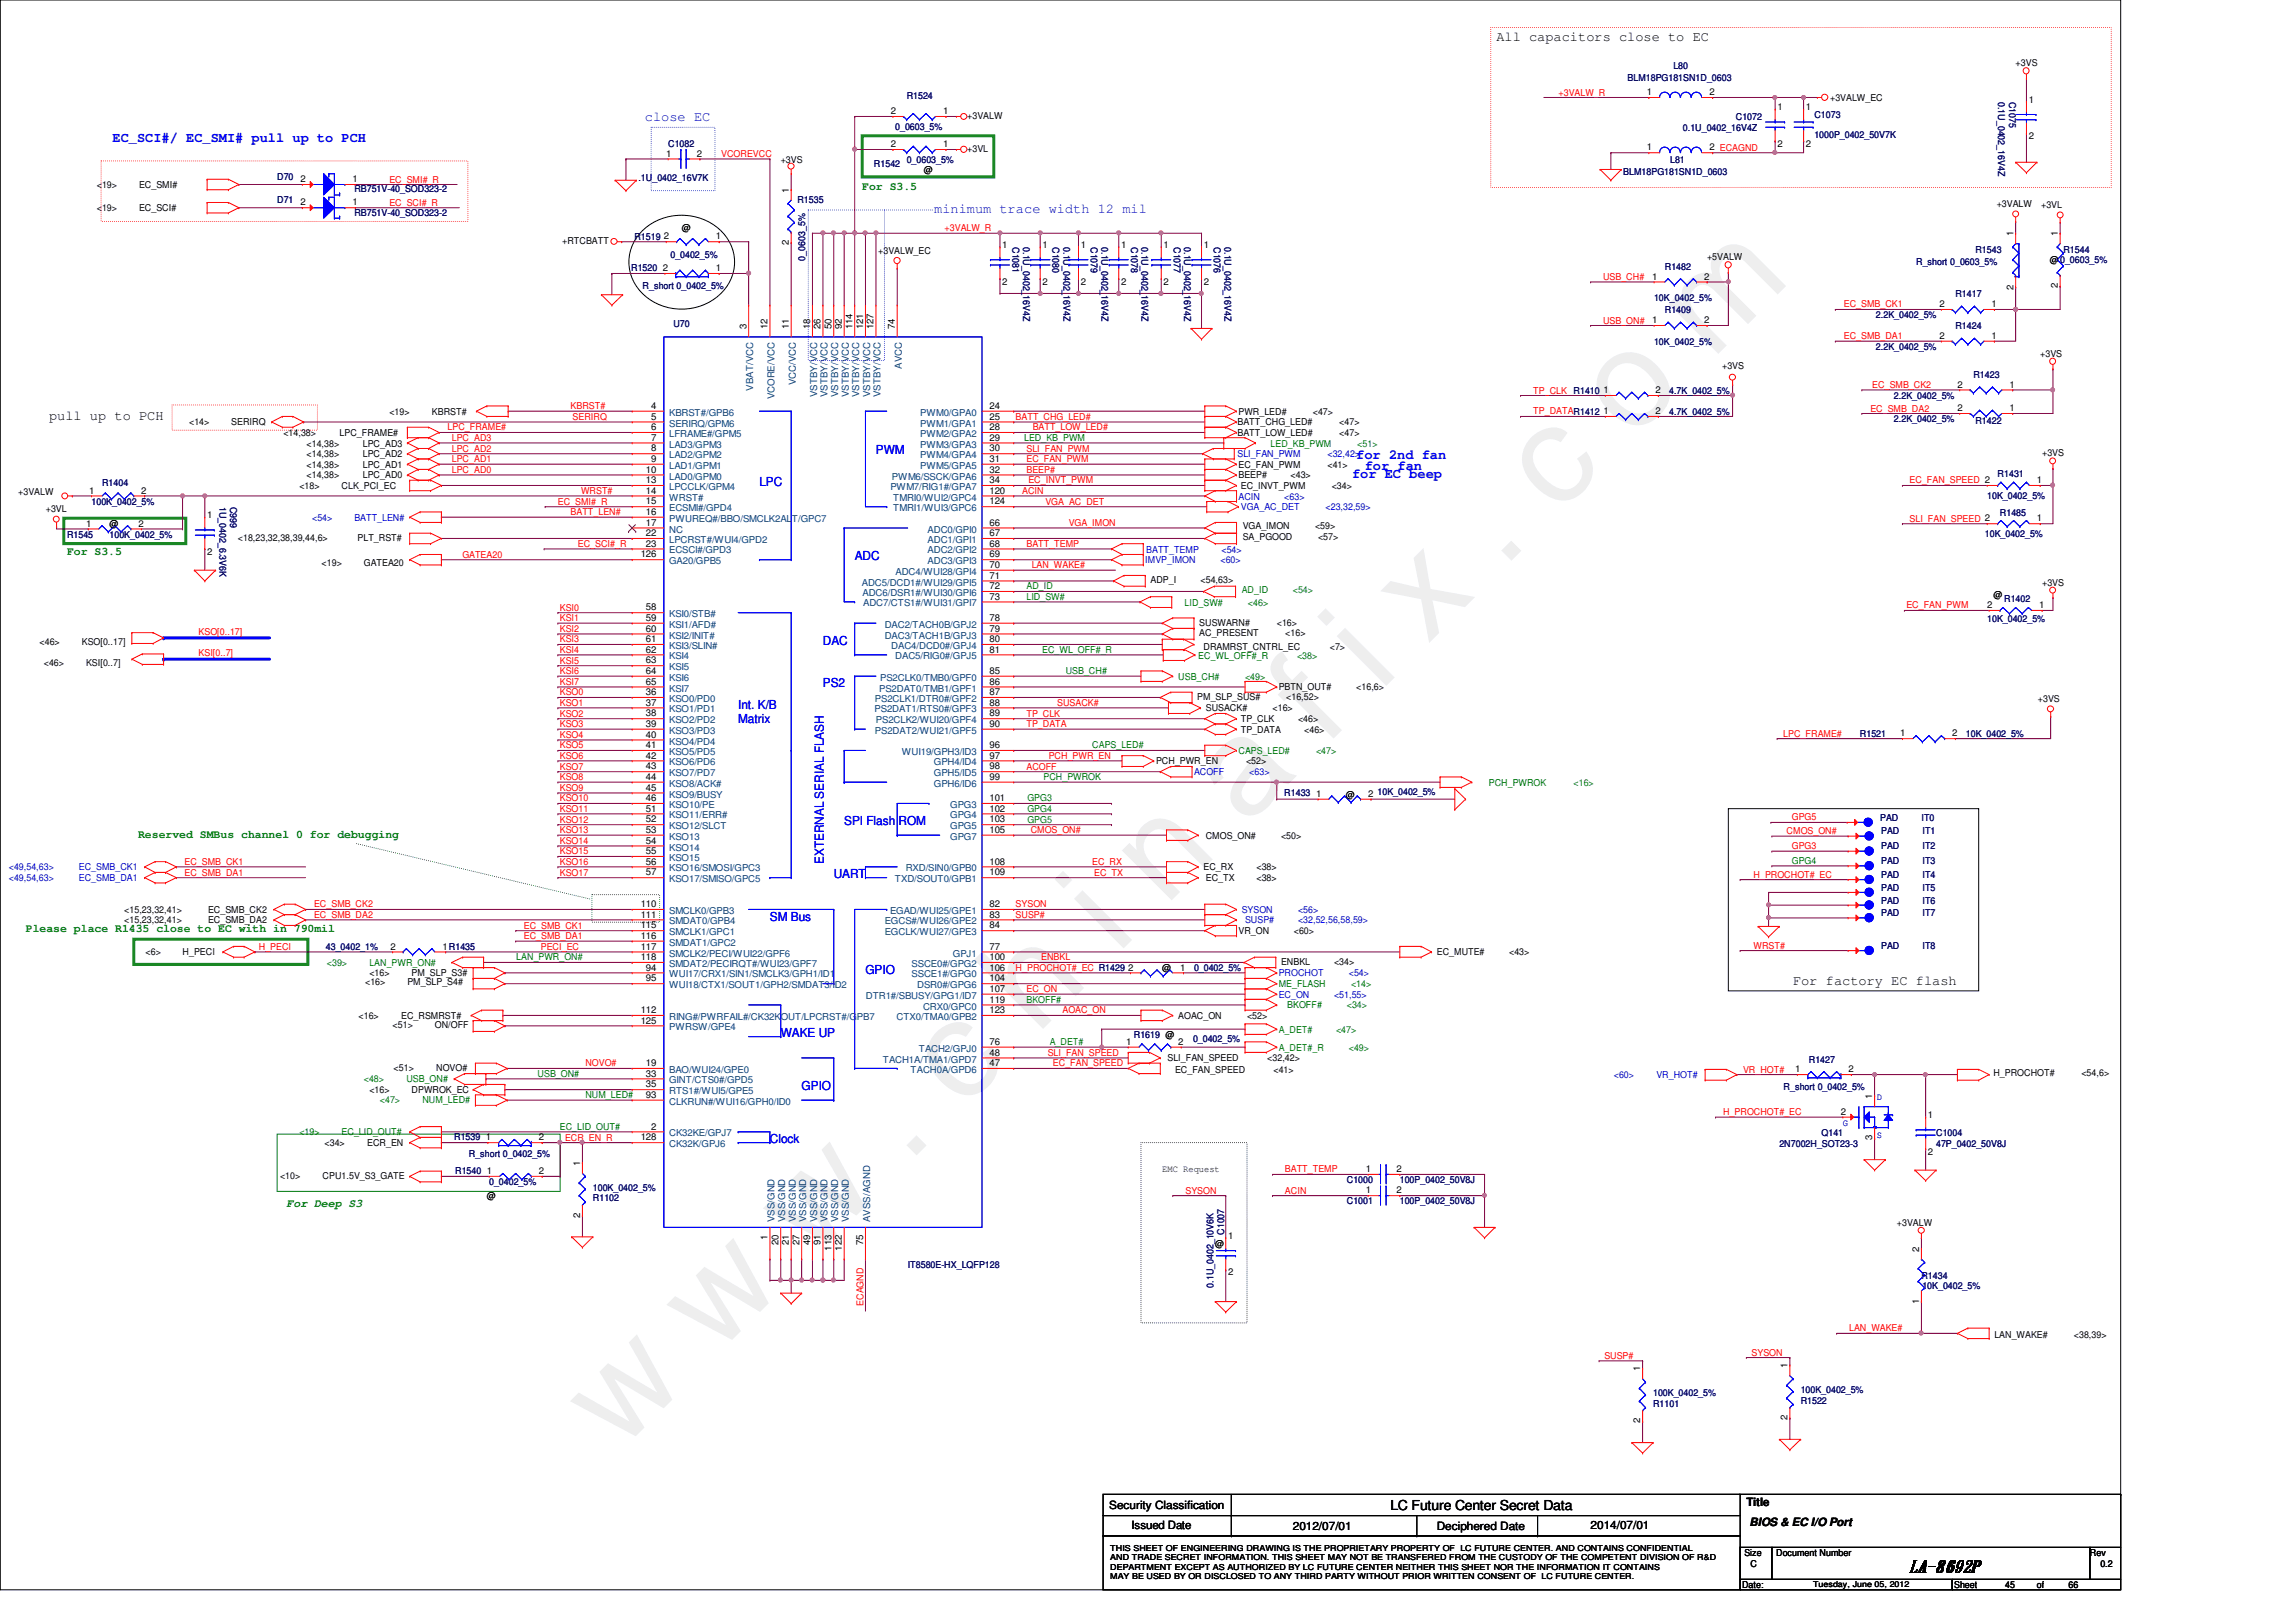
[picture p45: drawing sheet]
<svg xmlns="http://www.w3.org/2000/svg" width="297mm" height="210mm" viewBox="0 0 297 210" stroke-linecap="round" stroke-linejoin="round" font-family="sans-serif">
<defs><g id="words">
<text font-size="17.6" fill="#f0f" x="80.1" y="188" transform="rotate(-45 80.1 188)">w w w . c h i n a f i x . c o m</text>
<text font-size="2.2" x="247" y="203.4">LA-8692P</text>
<g font-size="1.8">
<text x="193.6" y="5.2">All capacitors close to EC</text>
<text x="6.3" y="54.4">pull up to PCH</text>
<text x="232" y="127.5">For factory EC flash</text>
<text x="179.9" y="195.4">LC Future Center Secret Data</text>
</g>
<g font-size="1.8" fill="#00f">
<text x="83.4" y="15.7">close EC</text>
<text x="14.6" y="18.4">EC_SCI#/ EC_SMI# pull up to PCH</text>
<text x="120.9" y="27.6">minimum trace width 12 mil</text>
<text x="175.5" y="59.4">for 2nd fan</text>
<text x="174.9" y="61.9">for EC beep</text>
<text x="176.6" y="60.8">for fan</text>
</g>
<g font-size="1.6" fill="#00f">
<text x="113.3" y="58.8">PWM</text>
<text x="98.3" y="62.9">LPC</text>
<text x="110.6" y="72.5">ADC</text>
<text x="106.5" y="83.5">DAC</text>
<text x="106.5" y="88.9">PS2</text>
<text x="95.5" y="91.7">Int. K/B</text>
<text x="95.5" y="93.6">Matrix</text>
<text x="109.2" y="106.8">SPI Flash ROM</text>
<text x="106.6" y="111.8" transform="rotate(-90 106.6 111.8)">EXTERNAL SERIAL FLASH</text>
<text x="107.9" y="113.6">UART</text>
<text x="99.6" y="119.1">SM Bus</text>
<text x="112" y="126">GPIO</text>
<text x="101" y="134.2">WAKE UP</text>
<text x="103.7" y="141.1">GPIO</text>
<text x="99.6" y="147.9">Clock</text>
</g>
<g font-size="1.5" fill="#008000">
<text x="111.5" y="24.6">For S3.5</text>
<text x="8.7" y="71.9">For S3.5</text>
<text x="17.9" y="108.5">Reserved SMBus channel 0 for debugging</text>
<text x="3.3" y="120.6">Please place R1435 close to EC with in 790mil</text>
<text x="37.1" y="156.2">For Deep S3</text>
</g>
<g font-size="1.5">
<text x="143.5" y="195.3">Security Classification</text>
<text x="146.4" y="197.9">Issued Date</text>
<text x="205.8" y="197.9">2014/07/01</text>
<text x="225.9" y="194.9">Title</text>
<text x="226.4" y="197.5">BIOS &amp; EC I/O Port</text>
<text x="167.3" y="198">2012/07/01</text>
<text x="185.9" y="198">Deciphered Date</text>
</g>
<g font-size="1.2" fill="#000080">
<text x="210.6" y="10.5">BLM18PG181SN1D_0603</text>
<text x="216.5" y="9">L80</text>
<text x="115.8" y="16.8">0_0603_5%</text>
<text x="117.3" y="12.8">R1524</text>
<text x="217.7" y="16.9">0.1U_0402_16V4Z</text>
<text x="224.6" y="15.5">C1072</text>
<text x="234.7" y="15.3">C1073</text>
<text x="234.7" y="17.9">1000P_0402_50V7K</text>
<text x="258.5" y="13.2" transform="rotate(90 258.5 13.2)">0.1U_0402_16V4Z</text>
<text x="259.9" y="13.2" transform="rotate(90 259.9 13.2)">C1075</text>
<text x="35.9" y="23.2">D70</text>
<text x="82.6" y="23.4">.1U_0402_16V7K</text>
<text x="86.4" y="19">C1082</text>
<text x="113.1" y="21.6">R1542</text>
<text x="117.3" y="21">0_0603_5%</text>
<text x="210" y="22.7">BLM18PG181SN1D_0603</text>
<text x="216.1" y="21">L81</text>
<text x="35.9" y="26.2">D71</text>
<text x="45.8" y="24.9">RB751V-40_SOD323-2</text>
<text x="45.8" y="27.9">RB751V-40_SOD323-2</text>
<text x="103.2" y="26.2">R1535</text>
<text x="81.7" y="35">R1520</text>
<text x="82.1" y="31">R1519</text>
<text x="86.7" y="33.4">0_0402_5%</text>
<text x="104.2" y="33.7" transform="rotate(-90 104.2 33.7)">0_0603_5%</text>
<text x="131" y="32" transform="rotate(90 131 32)">C1081</text>
<text x="132.4" y="32" transform="rotate(90 132.4 32)">0.1U_0402_16V4Z</text>
<text x="136.2" y="32" transform="rotate(90 136.2 32)">C1080</text>
<text x="137.6" y="32" transform="rotate(90 137.6 32)">0.1U_0402_16V4Z</text>
<text x="141.1" y="32" transform="rotate(90 141.1 32)">C1079</text>
<text x="142.5" y="32" transform="rotate(90 142.5 32)">0.1U_0402_16V4Z</text>
<text x="146.3" y="32" transform="rotate(90 146.3 32)">C1078</text>
<text x="147.7" y="32" transform="rotate(90 147.7 32)">0.1U_0402_16V4Z</text>
<text x="151.8" y="32" transform="rotate(90 151.8 32)">C1077</text>
<text x="153.2" y="32" transform="rotate(90 153.2 32)">0.1U_0402_16V4Z</text>
<text x="157.1" y="32" transform="rotate(90 157.1 32)">C1076</text>
<text x="158.4" y="32" transform="rotate(90 158.4 32)">0.1U_0402_16V4Z</text>
<text x="215.4" y="34.9">R1482</text>
<text x="247.9" y="34.3">R_short 0_0603_5%</text>
<text x="255.6" y="32.7">R1543</text>
<text x="267" y="32.7">R1544</text>
<text x="83.1" y="37.3">R_short 0_0402_5%</text>
<text x="214" y="39">10K_0402_5%</text>
<text x="215.4" y="40.5">R1409</text>
<text x="242.7" y="41.2">2.2K_0402_5%</text>
<text x="253" y="38.4">R1417</text>
<text x="87.1" y="42.3">U70</text>
<text x="214" y="44.6">10K_0402_5%</text>
<text x="242.7" y="45.3">2.2K_0402_5%</text>
<text x="253" y="42.5">R1424</text>
<text x="215.9" y="50.9">4.7K_0402_5%</text>
<text x="215.9" y="53.7">4.7K_0402_5%</text>
<text x="245" y="51.6">2.2K_0402_5%</text>
<text x="255.3" y="48.9">R1423</text>
<text x="245" y="54.7">2.2K_0402_5%</text>
<text x="255.6" y="54.9">R1422</text>
<text x="11.8" y="65.3">100K_0402_5%</text>
<text x="13.2" y="62.9">R1404</text>
<text x="28.4" y="65.6" transform="rotate(90 28.4 65.6)">1U_0402_6.3V6K</text>
<text x="29.8" y="65.6" transform="rotate(90 29.8 65.6)">C999</text>
<text x="257.1" y="64.5">10K_0402_5%</text>
<text x="258.4" y="61.8">R1431</text>
<text x="8.7" y="69.6">R1545</text>
<text x="14.2" y="69.6">100K_0402_5%</text>
<text x="256.8" y="69.5">10K_0402_5%</text>
<text x="258.7" y="66.7">R1485</text>
<text x="259.3" y="77.9">R1402</text>
<text x="257.1" y="80.4">10K_0402_5%</text>
<text x="240.6" y="95.4">R1521</text>
<text x="254.3" y="95.4">10K_0402_5%</text>
<text x="166.2" y="103">R1433</text>
<text x="178.2" y="102.9">10K_0402_5%</text>
<text x="243.2" y="106.2">PAD</text>
<text x="243.4" y="108">PAD</text>
<text x="248.6" y="106.2">IT0</text>
<text x="248.7" y="108">IT1</text>
<text x="243.4" y="113.6">PAD</text>
<text x="243.4" y="109.9">PAD</text>
<text x="243.4" y="111.8">PAD</text>
<text x="248.7" y="113.6">IT4</text>
<text x="248.7" y="109.9">IT2</text>
<text x="248.7" y="111.8">IT3</text>
<text x="243.4" y="116.9">PAD</text>
<text x="243.4" y="118.5">PAD</text>
<text x="243.4" y="115.3">PAD</text>
<text x="248.7" y="116.9">IT6</text>
<text x="248.7" y="118.5">IT7</text>
<text x="248.7" y="115.3">IT5</text>
<text x="42.2" y="122.9">43_0402_1%</text>
<text x="154.5" y="125.7">0_0402_5%</text>
<text x="243.4" y="122.8">PAD</text>
<text x="248.7" y="122.8">IT8</text>
<text x="146.7" y="134.3">R1619 @</text>
<text x="154.3" y="134.9">0_0402_5%</text>
<text x="234" y="137.5">R1427</text>
<text x="230.8" y="141.1">R_short 0_0402_5%</text>
<text x="58.8" y="147.5">R1539</text>
<text x="60.7" y="149.7">R_short 0_0402_5%</text>
<text x="230.2" y="148.5">2N7002H_SOT23-3</text>
<text x="235.7" y="147.1">Q141</text>
<text x="250.5" y="147.1">C1004</text>
<text x="250.5" y="148.5">47P_0402_50V8J</text>
<text x="58.9" y="151.9">R1540</text>
<text x="63.3" y="153.4">0_0402_5%</text>
<text x="76.7" y="155.4">R1102</text>
<text x="76.7" y="154.1">100K_0402_5%</text>
<text x="174.2" y="155.9">C1001</text>
<text x="174.2" y="153.1">C1000</text>
<text x="181.1" y="155.9">100P_0402_50V8J</text>
<text x="181.1" y="153.1">100P_0402_50V8J</text>
<text x="158.4" y="159.8" transform="rotate(-90 158.4 159.8)">C1007</text>
<text x="117.4" y="164.1">IT8580E-HX_LQFP128</text>
<text x="157" y="166.7" transform="rotate(-90 157 166.7)">0.1U_0402_10V6K</text>
<text x="248.6" y="165.5">R1434</text>
<text x="248.7" y="166.8">10K_0402_5%</text>
<text x="213.9" y="182.1">R1101</text>
<text x="213.9" y="180.7">100K_0402_5%</text>
<text x="233" y="181.7">R1522</text>
<text x="233" y="180.3">100K_0402_5%</text>
</g>
<g font-size="1.2">
<text x="260.8" y="8.6">+3VS</text>
<text x="115.2" y="14.8">2</text>
<text x="122" y="14.8">1</text>
<text x="125.1" y="15.4">+3VALW</text>
<text x="213.1" y="12.3">1</text>
<text x="221.1" y="12.3">2</text>
<text x="230" y="14.3">1</text>
<text x="233.6" y="14.3">1</text>
<text x="236.8" y="13.1">+3VALW_EC</text>
<text x="262.5" y="13.3">1</text>
<text x="38.9" y="23.6">2</text>
<text x="45.6" y="23.6">1</text>
<text x="86.2" y="20.3">1</text>
<text x="90.2" y="20.3">2</text>
<text x="101" y="21">+3VS</text>
<text x="115.2" y="19">2</text>
<text x="119.5" y="22.4">@</text>
<text x="122" y="19">1</text>
<text x="125.1" y="19.6">+3VL</text>
<text x="213.1" y="19.5">1</text>
<text x="221.1" y="19.5">2 ECAGND</text>
<text x="230" y="19">2</text>
<text x="233.6" y="19">2</text>
<text x="262.5" y="18">2</text>
<text x="12.5" y="24.3">&lt;19&gt;</text>
<text x="12.5" y="27.3">&lt;19&gt;</text>
<text x="18" y="24.3">EC_SMI#</text>
<text x="18" y="27.3">EC_SCI#</text>
<text x="38.9" y="26.6">2</text>
<text x="45.6" y="26.6">1</text>
<text x="88.2" y="29.9">@</text>
<text x="102.1" y="24.9" transform="rotate(-90 102.1 24.9)">1</text>
<text x="258.3" y="26.8">+3VALW</text>
<text x="264.1" y="26.9">+3VL</text>
<text x="72.7" y="31.6">+RTCBATT</text>
<text x="85.8" y="35.1">2</text>
<text x="85.9" y="31">2</text>
<text x="92.6" y="31">1</text>
<text x="92.6" y="35.1">1</text>
<text x="102.1" y="31.7" transform="rotate(-90 102.1 31.7)">2</text>
<text x="113.6" y="32.8">+3VALW_EC</text>
<text x="129.7" y="32.1">1</text>
<text x="134.9" y="32.1">1</text>
<text x="139.8" y="32.1">1</text>
<text x="145" y="32.1">1</text>
<text x="150.5" y="32.1">1</text>
<text x="155.7" y="32.1">1</text>
<text x="220.8" y="33.7">+5VALW</text>
<text x="260.5" y="30.6" transform="rotate(-90 260.5 30.6)">1</text>
<text x="265.2" y="34.1">@0_0603_5%</text>
<text x="266.2" y="30.6" transform="rotate(-90 266.2 30.6)">1</text>
<text x="129.7" y="36.8">2</text>
<text x="134.9" y="36.8">2</text>
<text x="139.8" y="36.8">2</text>
<text x="145" y="36.8">2</text>
<text x="150.5" y="36.8">2</text>
<text x="155.7" y="36.8">2</text>
<text x="213.7" y="36.2">1</text>
<text x="213.7" y="41.8">1</text>
<text x="220.5" y="36.2">2</text>
<text x="220.5" y="41.8">2</text>
<text x="250.9" y="39.8">2</text>
<text x="257.6" y="39.8">1</text>
<text x="260.5" y="37.5" transform="rotate(-90 260.5 37.5)">2</text>
<text x="266.2" y="37.3" transform="rotate(-90 266.2 37.3)">2</text>
<text x="96.6" y="42.6" transform="rotate(-90 96.6 42.6)">3</text>
<text x="99.3" y="42.6" transform="rotate(-90 99.3 42.6)">12</text>
<text x="102.1" y="42.6" transform="rotate(-90 102.1 42.6)">11</text>
<text x="104.8" y="42.6" transform="rotate(-90 104.8 42.6)">18</text>
<text x="106.2" y="42.6" transform="rotate(-90 106.2 42.6)">26</text>
<text x="107.6" y="42.6" transform="rotate(-90 107.6 42.6)">50</text>
<text x="108.9" y="42.6" transform="rotate(-90 108.9 42.6)">92</text>
<text x="110.3" y="42.6" transform="rotate(-90 110.3 42.6)">114</text>
<text x="111.7" y="42.6" transform="rotate(-90 111.7 42.6)">121</text>
<text x="113" y="42.6" transform="rotate(-90 113 42.6)">127</text>
<text x="115.8" y="42.6" transform="rotate(-90 115.8 42.6)">74</text>
<text x="222.8" y="47.8">+3VS</text>
<text x="250.9" y="43.9">2</text>
<text x="257.6" y="43.9">1</text>
<text x="263.9" y="46.1">+3VS</text>
<text x="50.4" y="53.7">&lt;19&gt;</text>
<text x="55.9" y="53.7">KBRST#</text>
<text x="84.2" y="52.9">4</text>
<text x="128" y="52.9">24</text>
<text x="160.2" y="53.7">PWR_LED#</text>
<text x="169.8" y="53.7">&lt;47&gt;</text>
<text x="207.4" y="50.9">1</text>
<text x="207.4" y="53.6">1</text>
<text x="214.2" y="50.9">2</text>
<text x="214.2" y="53.6">2</text>
<text x="253.2" y="50.2">2</text>
<text x="253.2" y="53.2">2</text>
<text x="260" y="50.2">1</text>
<text x="260" y="53.2">1</text>
<text x="24.5" y="55">&lt;14&gt;</text>
<text x="29.9" y="55">SERIRQ</text>
<text x="36.7" y="56.4">&lt;14,38&gt;</text>
<text x="39.7" y="59.2">&lt;14,38&gt;</text>
<text x="39.7" y="57.8">&lt;14,38&gt;</text>
<text x="43.9" y="56.4">LPC_FRAME#</text>
<text x="46.9" y="59.2">LPC_AD2</text>
<text x="46.9" y="57.8">LPC_AD3</text>
<text x="84.2" y="54.3">5</text>
<text x="84.2" y="57">7</text>
<text x="84.2" y="58.4">8</text>
<text x="84.2" y="55.7">6</text>
<text x="84.2" y="59.8">9</text>
<text x="128" y="54.3">25</text>
<text x="128" y="55.7">28</text>
<text x="128" y="57">29</text>
<text x="128" y="58.4">30</text>
<text x="128" y="59.8">31</text>
<text x="160.1" y="55">BATT_CHG_LED#</text>
<text x="160.1" y="56.4">BATT_LOW_LED#</text>
<text x="173.3" y="55">&lt;47&gt;</text>
<text x="173.3" y="56.4">&lt;47&gt;</text>
<text x="264.2" y="59">+3VS</text>
<text x="2.4" y="64.1">+3VALW</text>
<text x="11.6" y="63.9">1</text>
<text x="18.3" y="63.9">2</text>
<text x="38.7" y="63.3">&lt;18&gt;</text>
<text x="39.7" y="60.5">&lt;14,38&gt;</text>
<text x="39.7" y="61.9">&lt;14,38&gt;</text>
<text x="44.2" y="63.3">CLK_PCI_EC</text>
<text x="46.9" y="60.5">LPC_AD1</text>
<text x="46.9" y="61.9">LPC_AD0</text>
<text x="83.6" y="61.2">10</text>
<text x="83.6" y="63.9">14</text>
<text x="83.6" y="62.5">13</text>
<text x="83.6" y="65.3">15</text>
<text x="128" y="61.2">32</text>
<text x="128" y="62.5">34</text>
<text x="128" y="63.9">120</text>
<text x="128" y="65.3">124</text>
<text x="160.2" y="61.9">BEEP#</text>
<text x="160.2" y="60.5">EC_FAN_PWM</text>
<text x="160.5" y="63.3">EC_INVT_PWM</text>
<text x="167" y="61.9">&lt;43&gt;</text>
<text x="171.7" y="60.5">&lt;41&gt;</text>
<text x="172.3" y="63.3">&lt;34&gt;</text>
<text x="263.5" y="62.5">1</text>
<text x="5.9" y="66.3">+3VL</text>
<text x="11.1" y="68.2">1</text>
<text x="14.2" y="68.2">@</text>
<text x="17.9" y="68.2">2</text>
<text x="26.8" y="67.1">1</text>
<text x="26.8" y="71.8">2</text>
<text x="30.8" y="70">&lt;18,23,32,38,39,44,6&gt;</text>
<text x="46.3" y="70">PLT_RST#</text>
<text x="83.6" y="69.4">22</text>
<text x="83.6" y="66.6">16</text>
<text x="83.6" y="68">17</text>
<text x="83.6" y="70.7">23</text>
<text x="128" y="69.4">67</text>
<text x="128" y="70.7">68</text>
<text x="128" y="68">66</text>
<text x="160.8" y="69.8">SA_PGOOD</text>
<text x="160.8" y="68.5">VGA_IMON</text>
<text x="170.1" y="68.5">&lt;59&gt;</text>
<text x="170.5" y="69.8">&lt;57&gt;</text>
<text x="263.5" y="67.5">1</text>
<text x="41.6" y="73.3">&lt;19&gt;</text>
<text x="47.1" y="73.3">GATEA20</text>
<text x="82.9" y="72.1">126</text>
<text x="128" y="72.1">69</text>
<text x="128" y="73.5">70</text>
<text x="128" y="74.9">71</text>
<text x="128" y="76.2">72</text>
<text x="128" y="77.6">73</text>
<text x="148.8" y="75.5">ADP_I</text>
<text x="155.3" y="75.5">&lt;54,63&gt;</text>
<text x="257.9" y="77.4">@</text>
<text x="264.2" y="75.8">+3VS</text>
<text x="5.1" y="83.4">&lt;46&gt;</text>
<text x="10.6" y="83.4">KSO[0..17]</text>
<text x="83.6" y="79">58</text>
<text x="83.6" y="80.3">59</text>
<text x="83.6" y="81.7">60</text>
<text x="83.6" y="83.1">61</text>
<text x="128" y="81.7">79</text>
<text x="128" y="83.1">80</text>
<text x="128" y="80.3">78</text>
<text x="155.1" y="81">SUSWARN#</text>
<text x="155.1" y="82.3">AC_PRESENT</text>
<text x="165.2" y="81">&lt;16&gt;</text>
<text x="166.3" y="82.3">&lt;16&gt;</text>
<text x="257.1" y="78.7">2</text>
<text x="263.8" y="78.7">1</text>
<text x="5.7" y="86.2">&lt;46&gt;</text>
<text x="11.1" y="86.2">KSI[0..7]</text>
<text x="83.6" y="84.5">62</text>
<text x="83.6" y="85.9">63</text>
<text x="83.6" y="87.2">64</text>
<text x="83.6" y="90">36</text>
<text x="83.6" y="88.6">65</text>
<text x="128" y="84.5">81</text>
<text x="128" y="87.2">85</text>
<text x="128" y="88.6">86</text>
<text x="128" y="90">87</text>
<text x="155.7" y="84.1">DRAMRST_CNTRL_EC</text>
<text x="165.4" y="89.3">PBTN_OUT#</text>
<text x="172" y="84.1">&lt;7&gt;</text>
<text x="175.5" y="89.3">&lt;16,6&gt;</text>
<text x="83.6" y="91.3">37</text>
<text x="83.6" y="92.7">38</text>
<text x="83.6" y="94.1">39</text>
<text x="83.6" y="95.5">40</text>
<text x="128" y="91.3">88</text>
<text x="128" y="92.7">89</text>
<text x="128" y="94.1">90</text>
<text x="154.9" y="90.6">PM_SLP_SUS#</text>
<text x="156" y="92.1">SUSACK#</text>
<text x="160.5" y="93.5">TP_CLK</text>
<text x="160.5" y="94.8">TP_DATA</text>
<text x="164.6" y="92.1">&lt;16&gt;</text>
<text x="166.4" y="90.6">&lt;16,52&gt;</text>
<text x="167.9" y="93.5">&lt;46&gt;</text>
<text x="168.7" y="94.8">&lt;46&gt;</text>
<text x="245.8" y="95.3">1</text>
<text x="252.6" y="95.3">2</text>
<text x="263.6" y="90.8">+3VS</text>
<text x="83.6" y="96.8">41</text>
<text x="83.6" y="100.9">44</text>
<text x="83.6" y="98.2">42</text>
<text x="83.6" y="99.6">43</text>
<text x="128" y="99.6">98</text>
<text x="128" y="100.9">99</text>
<text x="128" y="96.8">96</text>
<text x="128" y="98.2">97</text>
<text x="149.6" y="98.9">PCH_PWR_EN</text>
<text x="161.2" y="98.9">&lt;52&gt;</text>
<text x="83.6" y="105">51</text>
<text x="83.6" y="106.4">52</text>
<text x="83.6" y="107.8">53</text>
<text x="83.6" y="102.3">45</text>
<text x="83.6" y="103.7">46</text>
<text x="128" y="103.7">101</text>
<text x="128" y="105">102</text>
<text x="128" y="106.4">103</text>
<text x="128" y="107.8">105</text>
<text x="170.3" y="103.1">1</text>
<text x="174.1" y="103.2">@</text>
<text x="177" y="103.1">2</text>
<text x="83.6" y="109.2">54</text>
<text x="83.6" y="110.5">55</text>
<text x="83.6" y="111.9">56</text>
<text x="83.6" y="113.3">57</text>
<text x="128" y="111.9">108</text>
<text x="128" y="113.3">109</text>
<text x="155.7" y="112.6">EC_RX</text>
<text x="156" y="108.5">CMOS_ON#</text>
<text x="162.6" y="112.6">&lt;38&gt;</text>
<text x="165.7" y="108.5">&lt;50&gt;</text>
<text x="16.1" y="118.2">&lt;15,23,32,41&gt;</text>
<text x="16.1" y="119.5">&lt;15,23,32,41&gt;</text>
<text x="26.9" y="118.2">EC_SMB_CK2</text>
<text x="26.9" y="119.5">EC_SMB_DA2</text>
<text x="82.9" y="117.4">110</text>
<text x="82.9" y="118.7">111</text>
<text x="128" y="117.4">82</text>
<text x="128" y="118.7">83</text>
<text x="156" y="114">EC_TX</text>
<text x="162.6" y="114">&lt;38&gt;</text>
<text x="18.8" y="123.6">&lt;6&gt;</text>
<text x="23.6" y="123.6">H_PECI</text>
<text x="50.5" y="122.9">2</text>
<text x="57.2" y="122.9">1R1435</text>
<text x="82.9" y="120.1">115</text>
<text x="82.9" y="121.5">116</text>
<text x="82.9" y="122.9">117</text>
<text x="82.9" y="124.2">118</text>
<text x="83.6" y="125.6">94</text>
<text x="128" y="122.9">77</text>
<text x="128" y="120.1">84</text>
<text x="128" y="124.2">100</text>
<text x="128" y="125.6">106</text>
<text x="146" y="125.6">2</text>
<text x="150.4" y="125.7">@</text>
<text x="152.7" y="125.6">1</text>
<text x="160.2" y="120.9">VR_ON</text>
<text x="165.7" y="124.8">ENBKL</text>
<text x="167.4" y="120.9">&lt;60&gt;</text>
<text x="172.6" y="124.8">&lt;34&gt;</text>
<text x="185.9" y="123.6">EC_MUTE#</text>
<text x="195.2" y="123.6">&lt;43&gt;</text>
<text x="46.4" y="131.9">&lt;16&gt;</text>
<text x="47.2" y="127.5">&lt;16&gt;</text>
<text x="47.8" y="126.4">&lt;16&gt;</text>
<text x="51.9" y="131.9">EC_RSMRST#</text>
<text x="52.7" y="127.5">PM_SLP_S4#</text>
<text x="53.3" y="126.4">PM_SLP_S3#</text>
<text x="82.9" y="131.1">112</text>
<text x="83.6" y="127">95</text>
<text x="128" y="127">104</text>
<text x="128" y="129.8">119</text>
<text x="128" y="131.1">123</text>
<text x="128" y="128.4">107</text>
<text x="152.4" y="131.9">AOAC_ON</text>
<text x="161.3" y="131.9">&lt;52&gt;</text>
<text x="50.8" y="133.1">&lt;51&gt;</text>
<text x="56.3" y="133.1">ON/OFF</text>
<text x="82.9" y="132.5">125</text>
<text x="83.6" y="138">19</text>
<text x="128" y="136.6">48</text>
<text x="128" y="135.2">76</text>
<text x="128" y="138">47</text>
<text x="145.7" y="135.2">1</text>
<text x="151" y="137.3">SLI_FAN_SPEED</text>
<text x="152.4" y="135.2">2</text>
<text x="164" y="137.3">&lt;32,42&gt;</text>
<text x="47.8" y="141.5">&lt;16&gt;</text>
<text x="50.9" y="138.6">&lt;51&gt;</text>
<text x="53.3" y="141.5">DPWROK_EC</text>
<text x="56.4" y="138.6">NOVO#</text>
<text x="83.6" y="139.3">33</text>
<text x="83.6" y="140.7">35</text>
<text x="83.6" y="142.1">93</text>
<text x="152" y="138.9">EC_FAN_SPEED</text>
<text x="164.8" y="138.9">&lt;41&gt;</text>
<text x="232.2" y="138.8">1</text>
<text x="239.1" y="138.8">2</text>
<text x="242.2" y="142.2" transform="rotate(-90 242.2 142.2)">1</text>
<text x="257.9" y="139.3">H_PROCHOT#</text>
<text x="269.3" y="139.3">&lt;54,6&gt;</text>
<text x="42" y="148.3">&lt;34&gt;</text>
<text x="47.5" y="148.3">ECR_EN</text>
<text x="62.9" y="147.6">1</text>
<text x="69.7" y="147.6">2</text>
<text x="82.9" y="147.6">128</text>
<text x="84.2" y="146.2">2</text>
<text x="238.2" y="144.3">2</text>
<text x="242.2" y="147.6" transform="rotate(-90 242.2 147.6)">3</text>
<text x="249.4" y="144.7">1</text>
<text x="249.4" y="149.4">2</text>
<text x="36.2" y="152.6">&lt;10&gt;</text>
<text x="41.7" y="152.6">CPU1.5V_S3_GATE</text>
<text x="63" y="155.2">@</text>
<text x="63" y="151.9">1</text>
<text x="69.7" y="151.9">2</text>
<text x="75.1" y="150.9" transform="rotate(-90 75.1 150.9)">1</text>
<text x="150.4" y="151.6">EMC Request</text>
<text x="176.7" y="154.4">1</text>
<text x="176.7" y="151.7">1</text>
<text x="180.7" y="154.4">2</text>
<text x="180.7" y="151.7">2</text>
<text x="75.1" y="157.6" transform="rotate(-90 75.1 157.6)">2</text>
<text x="99.3" y="160.5" transform="rotate(-90 99.3 160.5)">1</text>
<text x="100.7" y="161.2" transform="rotate(-90 100.7 161.2)">20</text>
<text x="102.1" y="161.2" transform="rotate(-90 102.1 161.2)">21</text>
<text x="103.4" y="161.2" transform="rotate(-90 103.4 161.2)">27</text>
<text x="104.8" y="161.2" transform="rotate(-90 104.8 161.2)">49</text>
<text x="106.2" y="161.2" transform="rotate(-90 106.2 161.2)">91</text>
<text x="107.6" y="161.8" transform="rotate(-90 107.6 161.8)">113</text>
<text x="108.9" y="161.8" transform="rotate(-90 108.9 161.8)">122</text>
<text x="111.7" y="161.2" transform="rotate(-90 111.7 161.2)">75</text>
<text x="157.2" y="161.3">@</text>
<text x="158.9" y="160.4">1</text>
<text x="245.4" y="158.6">+3VALW</text>
<text x="248.3" y="162" transform="rotate(-90 248.3 162)">2</text>
<text x="158.9" y="165.1">2</text>
<text x="248.3" y="168.7" transform="rotate(-90 248.3 168.7)">1</text>
<text x="258" y="173.1">LAN_WAKE#</text>
<text x="268.3" y="173.1">&lt;38,39&gt;</text>
<text x="212.2" y="177.5" transform="rotate(-90 212.2 177.5)">1</text>
<text x="231.3" y="177.1" transform="rotate(-90 231.3 177.1)">1</text>
<text x="212.2" y="184.2" transform="rotate(-90 212.2 184.2)">2</text>
<text x="231.3" y="183.8" transform="rotate(-90 231.3 183.8)">2</text>
<text x="225.7" y="201.4">Size</text>
<text x="226.5" y="202.8">C</text>
<text x="229.8" y="201.4">Document Number</text>
<text x="270.4" y="201.4">Rev</text>
<text x="271.7" y="202.8">0.2</text>
<text x="225.4" y="205.5">Date:</text>
<text x="252.8" y="205.5">Sheet</text>
<text x="259.4" y="205.5">45</text>
<text x="263.5" y="205.5">of</text>
<text x="267.6" y="205.5">66</text>
</g>
<g font-size="1.2" fill="#f00">
<text x="201.6" y="12.4">+3VALW_R</text>
<text x="50.4" y="23.6">EC_SMI#_R</text>
<text x="93.3" y="20.3">VCOREVCC</text>
<text x="50.4" y="26.6">EC_SCI#_R</text>
<text x="122.2" y="29.9">+3VALW_R</text>
<text x="207.4" y="41.9">USB_ON#</text>
<text x="207.4" y="36.2">USB_CH#</text>
<text x="238.5" y="39.8">EC_SMB_CK1</text>
<text x="238.5" y="43.9">EC_SMB_DA1</text>
<text x="73.8" y="53">KBRST#</text>
<text x="198.4" y="53.6">TP_DATAR1412</text>
<text x="198.4" y="50.9">TP_CLK R1410</text>
<text x="242" y="53.3">EC_SMB_DA2</text>
<text x="242.2" y="50.2">EC_SMB_CK2</text>
<text x="57.9" y="55.7">LPC_FRAME#</text>
<text x="58.5" y="58.5">LPC_AD2</text>
<text x="58.5" y="57.1">LPC_AD3</text>
<text x="58.5" y="59.8">LPC_AD1</text>
<text x="74.1" y="54.4">SERIRQ</text>
<text x="131.4" y="54.4">BATT_CHG_LED#</text>
<text x="132.8" y="58.5">SLI_FAN_PWM</text>
<text x="132.8" y="59.8">EC_FAN_PWM</text>
<text x="133.6" y="55.7">BATT_LOW_LED#</text>
<text x="58.5" y="61.2">LPC_AD0</text>
<text x="72.2" y="65.3">EC_SMI#_R</text>
<text x="75.2" y="63.9">WRST#</text>
<text x="132.2" y="63.9">ACIN</text>
<text x="132.8" y="61.2">BEEP#</text>
<text x="133.1" y="62.6">EC_INVT_PWM</text>
<text x="135.3" y="65.3">VGA_AC_DET</text>
<text x="247.1" y="62.6">EC_FAN_SPEED 2</text>
<text x="73.8" y="66.7">BATT_LEN#</text>
<text x="74.8" y="70.8">EC_SCI#_R</text>
<text x="132.8" y="70.8">BATT_TEMP</text>
<text x="138.3" y="68.1">VGA_IMON</text>
<text x="247.1" y="67.5">SLI_FAN_SPEED 2</text>
<text x="59.8" y="72.2">GATEA20</text>
<text x="133.5" y="73.5">LAN_WAKE#</text>
<text x="25.7" y="82.1">KSO[0..17]</text>
<text x="72.4" y="79">KSI0</text>
<text x="72.4" y="81.8">KSI2</text>
<text x="72.4" y="80.4">KSI1</text>
<text x="72.4" y="83.1">KSI3</text>
<text x="246.6" y="78.7">EC_FAN_PWM</text>
<text x="25.7" y="84.9">KSI[0..7]</text>
<text x="72.4" y="85.9">KSI5</text>
<text x="72.4" y="84.5">KSI4</text>
<text x="72.4" y="87.2">KSI6</text>
<text x="72.4" y="88.6">KSI7</text>
<text x="72.4" y="92.8">KSO2</text>
<text x="72.4" y="95.5">KSO4</text>
<text x="72.4" y="94.1">KSO3</text>
<text x="72.4" y="91.4">KSO1</text>
<text x="72.4" y="90">KSO0</text>
<text x="132.8" y="92.8">TP_CLK</text>
<text x="132.8" y="94.1">TP_DATA</text>
<text x="136.8" y="91.4">SUSACK#</text>
<text x="230.7" y="95.3">LPC_FRAME#</text>
<text x="72.4" y="101">KSO8</text>
<text x="72.4" y="99.6">KSO7</text>
<text x="72.4" y="98.2">KSO6</text>
<text x="72.4" y="96.9">KSO5</text>
<text x="132.8" y="99.6">ACOFF</text>
<text x="135.7" y="98.2">PCH_PWR_EN</text>
<text x="72.4" y="102.4">KSO9</text>
<text x="72.4" y="103.7">KSO10</text>
<text x="72.4" y="107.8">KSO13</text>
<text x="72.4" y="106.5">KSO12</text>
<text x="72.4" y="105.1">KSO11</text>
<text x="133.3" y="107.8">CMOS_ON#</text>
<text x="231.1" y="107.9">CMOS_ON#</text>
<text x="231.8" y="106.2">GPG5</text>
<text x="23.9" y="111.9">EC_SMB_CK1</text>
<text x="23.9" y="113.3">EC_SMB_DA1</text>
<text x="72.4" y="109.2">KSO14</text>
<text x="72.4" y="110.6">KSO15</text>
<text x="72.4" y="113.3">KSO17</text>
<text x="72.4" y="111.9">KSO16</text>
<text x="141.3" y="111.9">EC_RX</text>
<text x="141.6" y="113.3">EC_TX</text>
<text x="226.9" y="113.6">H_PROCHOT#_EC</text>
<text x="231.8" y="109.9">GPG3</text>
<text x="40.6" y="118.8">EC_SMB_DA2</text>
<text x="40.6" y="117.4">EC_SMB_CK2</text>
<text x="131.4" y="117.4">SYSON</text>
<text x="131.4" y="118.8">SUSP#</text>
<text x="33.5" y="122.9">H_PECI</text>
<text x="67.8" y="121.5">EC_SMB_DA1</text>
<text x="67.8" y="120.2">EC_SMB_CK1</text>
<text x="70" y="122.9">PECI_EC</text>
<text x="131.4" y="125.6">H_PROCHOT#_EC R1429</text>
<text x="134.7" y="124.3">ENBKL</text>
<text x="226.9" y="122.8">WRST#</text>
<text x="132.8" y="128.4">EC_ON</text>
<text x="137.5" y="131.1">AOAC_ON</text>
<text x="135.5" y="136.7">SLI_FAN_SPEED</text>
<text x="75.7" y="138">NOVO#</text>
<text x="136.2" y="138">EC_FAN_SPEED</text>
<text x="225.5" y="138.8">VR_HOT#</text>
<text x="73.1" y="147.6">ECR_EN_R</text>
<text x="222.9" y="144.3">H_PROCHOT#_EC</text>
<text x="153.4" y="154.5">SYSON</text>
<text x="166.2" y="151.7">BATT_TEMP</text>
<text x="166.2" y="154.5">ACIN</text>
<text x="111.7" y="169" transform="rotate(-90 111.7 169)">ECAGND</text>
<text x="239.2" y="172.3">LAN_WAKE#</text>
<text x="207.6" y="175.9">SUSP#</text>
<text x="226.6" y="175.4">SYSON</text>
</g>
<g font-size="1.2" fill="#004080">
<text x="116.7" y="47.8" transform="rotate(-90 116.7 47.8)">AVCC</text>
<text x="86.6" y="53.8">KBRST#/GPB6</text>
<text x="97.4" y="50.5" transform="rotate(-90 97.4 50.5)">VBAT/VCC</text>
<text x="100.2" y="51.7" transform="rotate(-90 100.2 51.7)">VCORE/VCC</text>
<text x="103" y="49.9" transform="rotate(-90 103 49.9)">VCC/VCC</text>
<text x="105.7" y="51.4" transform="rotate(-90 105.7 51.4)">VSTBY/VCC</text>
<text x="107.1" y="51.4" transform="rotate(-90 107.1 51.4)">VSTBY/VCC</text>
<text x="108.5" y="51.4" transform="rotate(-90 108.5 51.4)">VSTBY/VCC</text>
<text x="109.8" y="51.4" transform="rotate(-90 109.8 51.4)">VSTBY/VCC</text>
<text x="111.2" y="51.4" transform="rotate(-90 111.2 51.4)">VSTBY/VCC</text>
<text x="112.6" y="51.4" transform="rotate(-90 112.6 51.4)">VSTBY/VCC</text>
<text x="113.9" y="51.4" transform="rotate(-90 113.9 51.4)">VSTBY/VCC</text>
<text x="119" y="53.8">PWM0/GPA0</text>
<text x="86.6" y="55.2">SERIRQ/GPM6</text>
<text x="86.6" y="57.9">LAD3/GPM3</text>
<text x="86.6" y="59.3">LAD2/GPM2</text>
<text x="86.6" y="56.6">LFRAME#/GPM5</text>
<text x="119" y="55.2">PWM1/GPA1</text>
<text x="119" y="56.6">PWM2/GPA2</text>
<text x="119" y="57.9">PWM3/GPA3</text>
<text x="119" y="59.3">PWM4/GPA4</text>
<text x="86.6" y="62.1">LAD0/GPM0</text>
<text x="86.6" y="60.7">LAD1/GPM1</text>
<text x="86.6" y="64.8">WRST#</text>
<text x="86.6" y="63.4">LPCCLK/GPM4</text>
<text x="115.2" y="63.4">PWM7/RIG1#/GPA7</text>
<text x="115.4" y="62.1">PWM6/SSCK/GPA6</text>
<text x="115.6" y="64.8">TMRI0/WUI2/GPC4</text>
<text x="119" y="60.7">PWM5/GPA5</text>
<text x="86.6" y="70.3">LPCRST#/WUI4/GPD2</text>
<text x="86.6" y="66.2">ECSMI#/GPD4</text>
<text x="86.6" y="67.5">PWUREQ#/BBO/SMCLK2ALT/GPC7</text>
<text x="86.6" y="68.9">NC</text>
<text x="86.6" y="71.6">ECSCI#/GPD3</text>
<text x="115.6" y="66.2">TMRI1/WUI3/GPC6</text>
<text x="120" y="70.3">ADC1/GPI1</text>
<text x="120" y="71.6">ADC2/GPI2</text>
<text x="120" y="68.9">ADC0/GPI0</text>
<text x="86.6" y="73">GA20/GPB5</text>
<text x="111.5" y="75.8">ADC5/DCD1#/WUI29/GPI5</text>
<text x="111.6" y="77.1">ADC6/DSR1#/WUI30/GPI6</text>
<text x="115.9" y="74.4">ADC4/WUI28/GPI4</text>
<text x="120" y="73">ADC3/GPI3</text>
<text x="86.6" y="79.9">KSI0/STB#</text>
<text x="86.6" y="81.2">KSI1/AFD#</text>
<text x="86.6" y="82.6">KSI2/INIT#</text>
<text x="86.6" y="84">KSI3/SLIN#</text>
<text x="111.7" y="78.5">ADC7/CTS1#/WUI31/GPI7</text>
<text x="114.5" y="82.6">DAC3/TACH1B/GPJ3</text>
<text x="114.5" y="81.2">DAC2/TACH0B/GPJ2</text>
<text x="115.3" y="84">DAC4/DCD0#/GPJ4</text>
<text x="86.6" y="85.3">KSI4</text>
<text x="86.6" y="86.7">KSI5</text>
<text x="86.6" y="88.1">KSI6</text>
<text x="86.6" y="89.5">KSI7</text>
<text x="113.7" y="89.5">PS2DAT0/TMB1/GPF1</text>
<text x="113.9" y="88.1">PS2CLK0/TMB0/GPF0</text>
<text x="115.8" y="85.3">DAC5/RIG0#/GPJ5</text>
<text x="86.6" y="90.8">KSO0/PD0</text>
<text x="86.6" y="92.2">KSO1/PD1</text>
<text x="86.6" y="93.6">KSO2/PD2</text>
<text x="86.6" y="95">KSO3/PD3</text>
<text x="113.2" y="92.2">PS2DAT1/RTS0#/GPF3</text>
<text x="113.2" y="90.8">PS2CLK1/DTR0#/GPF2</text>
<text x="113.2" y="95">PS2DAT2/WUI21/GPF5</text>
<text x="113.3" y="93.6">PS2CLK2/WUI20/GPF4</text>
<text x="86.6" y="96.4">KSO4/PD4</text>
<text x="86.6" y="97.7">KSO5/PD5</text>
<text x="86.6" y="101.8">KSO8/ACK#</text>
<text x="86.6" y="99.1">KSO6/PD6</text>
<text x="86.6" y="100.5">KSO7/PD7</text>
<text x="116.7" y="97.7">WUI19/GPH3/ID3</text>
<text x="120.8" y="100.5">GPH5/ID5</text>
<text x="120.8" y="101.8">GPH6/ID6</text>
<text x="120.8" y="99.1">GPH4/ID4</text>
<text x="86.6" y="105.9">KSO11/ERR#</text>
<text x="86.6" y="107.3">KSO12/SLCT</text>
<text x="86.6" y="103.2">KSO9/BUSY</text>
<text x="86.6" y="104.6">KSO10/PE</text>
<text x="122.9" y="104.6">GPG3</text>
<text x="122.9" y="105.9">GPG4</text>
<text x="122.9" y="107.3">GPG5</text>
<text x="86.6" y="108.7">KSO13</text>
<text x="86.6" y="110.1">KSO14</text>
<text x="86.6" y="111.4">KSO15</text>
<text x="86.6" y="112.8">KSO16/SMOSI/GPC3</text>
<text x="117.2" y="112.8">RXD/SIN0/GPB0</text>
<text x="122.9" y="108.7">GPG7</text>
<text x="86.6" y="114.2">KSO17/SMISO/GPC5</text>
<text x="86.6" y="118.3">SMCLK0/GPB3</text>
<text x="86.6" y="119.6">SMDAT0/GPB4</text>
<text x="114.5" y="119.6">EGCS#/WUI26/GPE2</text>
<text x="115.1" y="118.3">EGAD/WUI25/GPE1</text>
<text x="115.8" y="114.2">TXD/SOUT0/GPB1</text>
<text x="86.6" y="121">SMCLK1/GPC1</text>
<text x="86.6" y="122.4">SMDAT1/GPC2</text>
<text x="86.6" y="123.8">SMCLK2/PECI/WUI22/GPF6</text>
<text x="86.6" y="125.1">SMDAT2/PECIRQT#/WUI23/GPF7</text>
<text x="114.5" y="121">EGCLK/WUI27/GPE3</text>
<text x="117.9" y="125.1">SSCE0#/GPG2</text>
<text x="123.3" y="123.8">GPJ1</text>
<text x="86.6" y="132">RING#/PWRFAIL#/CK32KOUT/LPCRST#/GPB7</text>
<text x="86.6" y="127.9">WUI18/CTX1/SOUT1/GPH2/SMDAT3/ID2</text>
<text x="86.6" y="126.5">WUI17/CRX1/SIN1/SMCLK3/GPH1/ID1</text>
<text x="112" y="129.2">DTR1#/SBUSY/GPG1/ID7</text>
<text x="116" y="132">CTX0/TMA0/GPB2</text>
<text x="117.9" y="126.5">SSCE1#/GPG0</text>
<text x="118.7" y="127.9">DSR0#/GPG6</text>
<text x="119.4" y="130.6">CRX0/GPC0</text>
<text x="86.6" y="133.3">PWRSW/GPE4</text>
<text x="114.2" y="137.5">TACH1A/TMA1/GPD7</text>
<text x="118.9" y="136.1">TACH2/GPJ0</text>
<text x="86.6" y="140.2">GINT/CTS0#/GPD5</text>
<text x="86.6" y="141.6">RTS1#/WUI5/GPE5</text>
<text x="86.6" y="138.9">BAO/WUI24/GPE0</text>
<text x="86.6" y="143">CLKRUN#/WUI16/GPH0/ID0</text>
<text x="117.8" y="138.9">TACH0A/GPD6</text>
<text x="86.6" y="147.1">CK32KE/GPJ7</text>
<text x="86.6" y="148.5">CK32K/GPJ6</text>
<text x="100.2" y="158.2" transform="rotate(-90 100.2 158.2)">VSS/GND</text>
<text x="101.6" y="158.2" transform="rotate(-90 101.6 158.2)">VSS/GND</text>
<text x="103" y="158.2" transform="rotate(-90 103 158.2)">VSS/GND</text>
<text x="104.3" y="158.2" transform="rotate(-90 104.3 158.2)">VSS/GND</text>
<text x="105.7" y="158.2" transform="rotate(-90 105.7 158.2)">VSS/GND</text>
<text x="107.1" y="158.2" transform="rotate(-90 107.1 158.2)">VSS/GND</text>
<text x="108.5" y="158.2" transform="rotate(-90 108.5 158.2)">VSS/GND</text>
<text x="109.8" y="158.2" transform="rotate(-90 109.8 158.2)">VSS/GND</text>
<text x="112.6" y="158.2" transform="rotate(-90 112.6 158.2)">AVSS/AGND</text>
</g>
<g font-size="1.2" fill="#008000">
<text x="132.5" y="57.1">LED_KB_PWM</text>
<text x="164.4" y="57.8">LED_KB_PWM</text>
<text x="175.6" y="57.8">&lt;51&gt;</text>
<text x="132.8" y="76.3">AD_ID</text>
<text x="132.8" y="77.6">LID_SW#</text>
<text x="160.7" y="76.7">AD_ID</text>
<text x="167.3" y="76.7">&lt;54&gt;</text>
<text x="153.2" y="78.4">LID_SW#</text>
<text x="161.5" y="78.4">&lt;46&gt;</text>
<text x="134.8" y="84.5">EC_WL_OFF#_R</text>
<text x="137.9" y="87.2">USB_CH#</text>
<text x="152.4" y="88">USB_CH#</text>
<text x="155" y="85.2">EC_WL_OFF#_R</text>
<text x="161.1" y="88">&lt;49&gt;</text>
<text x="167.8" y="85.2">&lt;38&gt;</text>
<text x="135" y="101">PCH_PWROK</text>
<text x="141.3" y="96.9">CAPS_LED#</text>
<text x="160.2" y="97.6">CAPS_LED#</text>
<text x="170.3" y="97.6">&lt;47&gt;</text>
<text x="192.6" y="101.7">PCH_PWROK</text>
<text x="203.6" y="101.7">&lt;16&gt;</text>
<text x="132.9" y="103.7">GPG3</text>
<text x="132.9" y="106.5">GPG5</text>
<text x="132.9" y="105.1">GPG4</text>
<text x="231.8" y="111.8">GPG4</text>
<text x="42.3" y="125">&lt;39&gt;</text>
<text x="47.8" y="125">LAN_PWR_ON#</text>
<text x="66.8" y="124.3">LAN_PWR_ON#</text>
<text x="132.8" y="129.8">BKOFF#</text>
<text x="165.4" y="127.8">ME_FLASH</text>
<text x="166.5" y="130.5">BKOFF#</text>
<text x="174.2" y="130.5">&lt;34&gt;</text>
<text x="174.8" y="127.8">&lt;14&gt;</text>
<text x="135.8" y="135.3">A_DET#</text>
<text x="165.4" y="136">A_DET#_R</text>
<text x="165.4" y="133.6">A_DET#</text>
<text x="172.8" y="133.6">&lt;47&gt;</text>
<text x="174.5" y="136">&lt;49&gt;</text>
<text x="47.1" y="140.1">&lt;48&gt;</text>
<text x="49.1" y="142.7">&lt;47&gt;</text>
<text x="52.6" y="140.1">USB_ON#</text>
<text x="54.6" y="142.7">NUM_LED#</text>
<text x="69.6" y="139.4">USB_ON#</text>
<text x="75.7" y="142.1">NUM_LED#</text>
<text x="38.7" y="146.9">&lt;19&gt;</text>
<text x="44.2" y="146.9">EC_LID_OUT#</text>
<text x="72.4" y="146.2">EC_LID_OUT#</text>
</g>
<g font-size="1.2" fill="#00f">
<text x="160.1" y="59.2">SLI_FAN_PWM</text>
<text x="171.7" y="59.2">&lt;32,42&gt;</text>
<text x="160.2" y="64.6">ACIN</text>
<text x="166.2" y="64.6">&lt;63&gt;</text>
<text x="40.4" y="67.4">&lt;54&gt;</text>
<text x="45.8" y="67.4">BATT_LEN#</text>
<text x="148.3" y="71.5">BATT_TEMP</text>
<text x="158" y="71.5">&lt;54&gt;</text>
<text x="160.5" y="66">VGA_AC_DET</text>
<text x="171.5" y="66">&lt;23,32,59&gt;</text>
<text x="148.2" y="72.9">IMVP_IMON</text>
<text x="157.9" y="72.9">&lt;60&gt;</text>
<text x="154.5" y="100.3">ACOFF</text>
<text x="161.6" y="100.3">&lt;63&gt;</text>
<text x="1.1" y="112.6">&lt;49,54,63&gt;</text>
<text x="10.2" y="112.6">EC_SMB_CK1</text>
<text x="1.1" y="114">&lt;49,54,63&gt;</text>
<text x="10.2" y="114">EC_SMB_DA1</text>
<text x="160.7" y="118.2">SYSON</text>
<text x="161.1" y="119.5">SUSP#</text>
<text x="167.9" y="118.2">&lt;56&gt;</text>
<text x="167.9" y="119.5">&lt;32,52,56,58,59&gt;</text>
<text x="165.4" y="126.4">PROCHOT</text>
<text x="165.4" y="129.1">EC_ON</text>
<text x="172.6" y="129.1">&lt;51,55&gt;</text>
<text x="174.5" y="126.4">&lt;54&gt;</text>
<text x="208.8" y="139.5">&lt;60&gt;</text>
<text x="214.3" y="139.5">VR_HOT#</text>
<text x="242.8" y="142.4">D</text>
<text x="238.4" y="145.7">G</text>
<text x="242.8" y="147.2">S</text>
</g>
<g font-size="1.1">
<text x="143.6" y="200.7">THIS SHEET OF ENGINEERING DRAWING IS THE PROPRIETARY PROPERTY OF LC FUTURE CENTER. AND CONTAINS CONFIDENTIAL</text>
<text x="143.6" y="201.9">AND TRADE SECRET INFORMATION. THIS SHEET MAY NOT BE TRANSFERED FROM THE CUSTODY OF THE COMPETENT DIVISION OF R&amp;D</text>
<text x="143.6" y="203.1">DEPARTMENT EXCEPT AS AUTHORIZED BY LC FUTURE CENTER NEITHER THIS SHEET NOR THE INFORMATION IT CONTAINS</text>
<text x="143.6" y="204.3">MAY BE USED BY OR DISCLOSED TO ANY THIRD PARTY WITHOUT PRIOR WRITTEN CONSENT OF LC FUTURE CENTER.</text>
<text x="234.6" y="205.4">Tuesday, June 05, 2012</text>
</g>
</g></defs>
<path d="M0 0h274.4v205.7h-274.4zM223.6 104.6h32.4v23.6h-32.4z" fill="none" stroke="#000" stroke-width=".13"/>
<path d="M192.9 3.6h80.2v20.7h-80.2zM13.1 20.8h47.4v7.9h-47.4zM22.3 52.4h18.8v3.3h-18.8z" fill="none" stroke="#f00" stroke-width=".13" stroke-dasharray="0 .3"/>
<path d="M111.5 17.6h17.1v5.3h-17.1zM8.3 67.1h15.7v3.3h-15.7zM17.3 121.5h22.5v3.3h-22.5z" fill="none" stroke="#008000" stroke-width=".38"/>
<path d="M46.1 109.2l30.2 7.1" fill="none" stroke="#004000" stroke-width=".13" stroke-dasharray="0 .3"/>
<path d="M84.2 16.5h8.3v8.2h-8.3z" fill="none" stroke="#00f" stroke-width=".13" stroke-dasharray="0 .3"/>
<path d="M35.9 146.8h36.6v7.4h-36.6z" fill="none" stroke="#008000" stroke-width=".13"/>
<path d="M233.3 12.6h.1M233.3 12.6h1.8M262.2 10.2h.1M262.2 17.3h.1M262.2 10.2v3M262.2 17.3v3.7" fill="none" stroke="#800040" stroke-width=".13"/>
<circle cx="233.3" cy="12.6" r=".26" fill="#f0f"/>
<circle cx="233.3" cy="12.6" r=".26" fill="none" stroke="#f0f" stroke-width=".13"/>
<g fill="none" stroke="#800040" stroke-width=".13">
<path d="M208.4 19.8h.1M208.4 19.8v2.1M229.7 12.6h.1M229.7 12.6h3.6M233.3 12.6h.1M233.3 12.6v1.5M30.9 26.9h.1M30.9 23.9h.1M30.9 26.9h8.2M30.9 23.9h8.2M46 26.9h.1M46 23.9h.1"/>
<path d="M46 26.9h13.4M46 23.9h13.1M39.3 54.6h.1M39.3 54.6h42.5M56.8 58.7h.1M56.8 56h.1M56.8 57.3h.1M56.8 58.7h25M56.8 56h25M56.8 57.3h25M65.7 53.2h.1M65.7 53.2h16.1"/>
<path d="M9.4 64.2h.1M9.4 64.2h2.4M26.5 71h.1M26.5 71v2.8M56.8 60.1h.1M56.8 61.5h.1M56.8 60.1h25M56.8 61.5h25M57.1 62.8h.1M57.1 72.4h.1M57.1 62.8h24.7M57.1 72.4h24.7"/>
<path d="M264.2 79h.1M264.2 79h1.4M33 123.2h.1M33 123.2h17.8M57.7 123.2h.1M57.7 123.2h24.1M242.5 139.1h.1M242.5 139.1h6.6M242.5 139.1v2.7M249.1 139.1h.1M249.1 139.1v5.5M249.1 148.7h.1"/>
<path d="M249.1 148.7v2.7"/>
</g>
<circle cx="242.5" cy="139.1" r=".26" fill="#f0f"/>
<circle cx="242.5" cy="139.1" r=".26" fill="none" stroke="#f0f" stroke-width=".13"/>
<path d="M249.1 139.1h.1M249.1 139.1h4.1" fill="none" stroke="#800040" stroke-width=".13"/>
<circle cx="249.1" cy="139.1" r=".26" fill="#f0f"/>
<circle cx="249.1" cy="139.1" r=".26" fill="none" stroke="#f0f" stroke-width=".13"/>
<path d="M239.5 139.1h.1M239.5 139.1h3M221.9 144.6h16.5M242.5 147.3h.1M242.5 147.3v2.8M237.6 172.6h.1M237.6 172.6h15.6M248.6 168.4h.1M248.6 160.2h.1M248.6 172.6h.1M248.6 160.2v1.4M248.6 168.4v4.2" fill="none" stroke="#800040" stroke-width=".13"/>
<circle cx="248.5" cy="172.5" r=".26" fill="#f0f"/>
<circle cx="248.5" cy="172.5" r=".26" fill="none" stroke="#f0f" stroke-width=".13"/>
<g fill="none" stroke="#800040" stroke-width=".13">
<path d="M208.4 19.8h.1M208.4 19.8h4.9M26.5 64.2h.1M26.5 64.2h55.3M22.8 112.2h.1M22.8 113.6h.1M22.8 112.2h16.7M22.8 113.6h16.7M39.5 119h.1M39.5 117.7h.1M39.5 119h42.3M39.5 117.7h42.3"/>
<path d="M66.7 121.8h.1M66.7 120.4h.1M66.7 121.8h15.1M66.7 120.4h15.1M131.1 123.2h50"/>
</g>
<circle cx="26.5" cy="64.2" r=".26" fill="#f0f"/>
<circle cx="26.5" cy="64.2" r=".26" fill="none" stroke="#f0f" stroke-width=".13"/>
<g fill="none" stroke="#800040" stroke-width=".13">
<path d="M237.4 44.2h.1M237.4 40h.1M237.4 44.2h13.8M237.4 40h13.8M258 40h.1M258 40h2.8M23.6 64.2h.1M23.6 64.2h2.9M26.5 64.2h.1M26.5 64.2v2.7M57.1 66.9h.1M57.1 66.9h24.7"/>
<path d="M131.1 128.7h30M65.3 141h.1M65.3 141h16.5"/>
</g>
<circle cx="260.8" cy="40" r=".26" fill="#f0f"/>
<circle cx="260.8" cy="40" r=".26" fill="none" stroke="#f0f" stroke-width=".13"/>
<path d="M240.9 50.5h.1M240.9 53.5h.1M240.9 50.5h12.6M240.9 53.5h12.6M258 44.2h.1M260.8 40h.1M260.8 40v4.2h-2.8M265.6 50.5h.1M265.6 50.5v3" fill="none" stroke="#800040" stroke-width=".13"/>
<circle cx="265.6" cy="50.5" r=".26" fill="#f0f"/>
<circle cx="265.6" cy="50.5" r=".26" fill="none" stroke="#f0f" stroke-width=".13"/>
<path d="M260.4 50.5h.1M260.4 53.5h.1M260.4 53.5h5.2M265.6 47.8h.1M265.6 47.8v2.7h-5.2M265.6 62.8h.1M265.6 62.8v5" fill="none" stroke="#800040" stroke-width=".13"/>
<circle cx="265.6" cy="62.8" r=".26" fill="#f0f"/>
<circle cx="265.6" cy="62.8" r=".26" fill="none" stroke="#f0f" stroke-width=".13"/>
<g fill="none" stroke="#800040" stroke-width=".13">
<path d="M246.1 62.8h.1M246.1 67.8h.1M246.1 62.8h11M246.1 67.8h11M246.4 79h.1M246.4 79h10.9M263.9 62.8h.1M263.9 67.8h.1M263.9 67.8h1.7M265.6 60.6h.1M265.6 77.3h.1M265.6 60.6v2.2h-1.7"/>
<path d="M265.6 77.3v1.7M229.9 95.6h16.2M253 95.6h.1M265.3 92.7h.1M265.3 92.7v2.9h-12.3M65.3 125.9h.1M65.3 127.3h.1M65.3 125.9h16.5M65.3 127.3h16.5"/>
</g>
<path d="M21.2 82.5h13.7" fill="none" stroke="#00f" stroke-width=".38"/>
<circle cx="21.2" cy="82.5" r=".19" fill="#00f"/>
<path d="M21.2 85.3h13.7" fill="none" stroke="#00f" stroke-width=".38"/>
<circle cx="21.2" cy="85.3" r=".19" fill="#00f"/>
<path d="M229.7 19.8h.1M229.7 12.6h.1M229.7 12.6v1.5M233.3 18.2h.1M233.3 18.2v1.6h-3.6" fill="none" stroke="#800040" stroke-width=".13"/>
<circle cx="229.6" cy="12.6" r=".26" fill="#f0f"/>
<circle cx="229.6" cy="12.6" r=".26" fill="none" stroke="#f0f" stroke-width=".13"/>
<path d="M229.7 18.2h.1M229.7 18.2v1.6" fill="none" stroke="#800040" stroke-width=".13"/>
<circle cx="229.6" cy="19.7" r=".26" fill="#f0f"/>
<circle cx="229.6" cy="19.7" r=".26" fill="none" stroke="#f0f" stroke-width=".13"/>
<g fill="none" stroke="#800040" stroke-width=".13">
<path d="M110.6 19.3h.1M110.6 19.3v10.9M221.6 19.8h.1M221.6 12.6h.1M221.6 19.8h8.1M221.6 12.6h8.1M81 20.6h.1M81 20.6h5.4M81 20.6v2.7M90.5 20.6h.1M90.5 20.6h9.1M99.6 20.6h.1"/>
<path d="M99.6 20.6v18.9M57.1 69.7h24.7M65.1 131.4h.1M65.1 131.4h16.7M65.3 132.8h.1M65.3 132.8h16.5M131.1 124.5h29.8"/>
</g>
<circle cx="110.6" cy="19.3" r=".26" fill="#f0f"/>
<circle cx="110.6" cy="19.3" r=".26" fill="none" stroke="#f0f" stroke-width=".13"/>
<g fill="none" stroke="#800040" stroke-width=".13">
<path d="M110.6 15.1h.1M110.6 15.1h4.9M110.6 15.1v4.2h4.9M115.5 19.3h.1M122.4 15.1h.1M122.4 19.3h.1M122.4 15.1h1.3M122.4 19.3h1.3M199.7 12.6h13.6M213.3 12.6h.1M102.4 22.5v2.1M260.8 37.2h.1"/>
<path d="M260.8 37.2v2.8M266.5 37h.1M266.5 37v3M7.3 68.2h.1M7.3 68.2v.3h4.1M11.4 68.5h.1M18.3 68.5h5.3M23.6 68.5h.1M131.1 88.9h30M131.1 101.2h34.1M62.6 124.5h19.2M62.9 139.6h.1"/>
<path d="M62.9 139.6h18.9M65.6 138.3h.1M65.6 138.3h16.2M131.1 127.3h30M131.1 130h30M57.1 152.2h.1M57.1 147.9h.1M57.1 152.2h6.2M57.1 147.9h6"/>
</g>
<circle cx="260.8" cy="40" r=".26" fill="#f0f"/>
<circle cx="260.8" cy="40" r=".26" fill="none" stroke="#f0f" stroke-width=".13"/>
<path d="M260.8 40h.1M260.8 40h5.7" fill="none" stroke="#800040" stroke-width=".13"/>
<circle cx="260.8" cy="40" r=".26" fill="#f0f"/>
<circle cx="260.8" cy="40" r=".26" fill="none" stroke="#f0f" stroke-width=".13"/>
<path d="M260.8 28.7h.1M260.8 28.7v1.5M266.5 30.2h.1M266.5 28.8v1.4M23.6 64.2h.1M23.6 64.2v4.3" fill="none" stroke="#800040" stroke-width=".13"/>
<circle cx="23.6" cy="64.2" r=".26" fill="#f0f"/>
<circle cx="23.6" cy="64.2" r=".26" fill="none" stroke="#f0f" stroke-width=".13"/>
<g fill="none" stroke="#800040" stroke-width=".13">
<path d="M18.7 64.2h.1M18.7 64.2h4.9M225.1 113.8h14M228.8 115.5h10.3M228.8 117.1h10.3M228.8 118.8h10.3M229.1 106.4h9.9M229.2 110.2h9.9M229.2 112.1h9.9M229.2 108.2h9.9M225.1 123h14M57.1 146.5h.1"/>
<path d="M57.1 146.5h24.7M65.6 142.4h.1M65.6 142.4h16.2"/>
</g>
<g fill="none" stroke="#f00" stroke-width=".13">
<path d="M123.7 15.1h.1M123.7 19.3h.1M123.7 15.1h.6M123.7 19.3h.6M235.1 12.6h.1M235.1 12.6h.6M262.2 10.2h.1M262.2 9.6v.6M26.8 23.2h.1M26.8 24.6h.1M26.8 26.2h.1M26.8 27.6h.1"/>
<path d="M26.8 24.6h2.7M26.8 23.2h2.7M26.8 23.2v1.4M26.8 26.2v1.4M26.8 27.6h2.7M26.8 26.2h2.7M29.5 24.6h.1M29.5 23.2h.1M29.5 27.6h.1M29.5 26.2h.1M29.5 23.2l1.4 .7M29.5 26.2l1.4 .7"/>
<path d="M30.9 23.9h.1M30.9 26.9h.1M30.9 23.9l-1.4 .7M30.9 26.9l-1.4 .7M79.6 23.3h.1M79.6 23.3h2.7M79.6 23.3l1.4 1.4 1.3-1.4M82.3 23.3h.1M102.4 22.5h.1M102.4 21.9v.6M207 21.9h.1M207 21.9h2.8"/>
<path d="M207 21.9l1.4 1.4M208.4 23.3h.1M209.8 21.9h.1M209.8 21.9l-1.4 1.4M260.8 21h.1M260.8 28.7h.1M260.8 21h2.7M260.8 21l1.4 1.4M260.8 28.1v.6M262.2 22.4h.1M263.5 21h.1M263.5 21l-1.3 1.4"/>
<path d="M266.5 28.8h.1M266.5 28.2v.6M35.1 54.6h.1M35.1 54.6l1.4 .7M36.5 55.3h.1M36.5 53.9h.1M36.5 55.3h1.4M36.5 53.9h1.4M36.5 53.9l-1.4 .7M37.9 55.3h.1M37.9 53.9h.1M37.9 53.9l1.4 .7"/>
<path d="M39.3 54.6h.1M39.3 54.6l-1.4 .7M52.7 56.6h.1M52.7 55.3h.1M52.7 58.7h.1M52.7 57.3h.1M52.7 55.3h2.8M52.7 56.6h2.8M52.7 55.3v1.3M52.7 58.7l1.4 .7M52.7 57.3l1.4 .7M54.1 59.4h.1"/>
<path d="M54.1 58h.1M54.1 56.6h.1M54.1 59.4h1.4M54.1 58h1.4M54.1 58l-1.4 .7M54.1 59.4l-1.4 .7M54.1 56.6l-1.4 .7M55.5 55.3h.1M55.5 56.6h.1M55.5 59.4h.1M55.5 58h.1M55.5 55.3l1.3 .7"/>
<path d="M55.5 58l1.3 .7M55.5 59.4l1.3 .7M55.5 56.6l1.3 .7M56.8 56h.1M56.8 58.7h.1M56.8 57.3h.1M56.8 56l-1.3 .6M56.8 58.7l-1.3 .7M56.8 57.3l-1.3 .7M61.6 53.2h.1M61.6 53.2l1.4 .7M63 53.9h.1"/>
<path d="M63 52.5h.1M63 53.9h2.7M63 52.5h2.7M63 52.5l-1.4 .7M65.7 53.9h.1M65.7 52.5h.1M65.7 52.5v1.4M265.6 47.8h.1M265.6 47.2v.6M7.3 68.2h.1M7.3 67.6v.6M8.8 64.2h.6"/>
<path d="M9.4 64.2h.1M11.8 64.2h.1M11.8 64.2h1.4M17.3 64.2h1.4M18.7 64.2h.1M25.1 73.8h.1M25.1 73.8h2.8M25.1 73.8l1.4 1.4M26.5 75.2h.1M27.9 73.8h.1M27.9 73.8l-1.4 1.4M52.7 60.1h.1"/>
<path d="M52.7 61.5h.1M52.7 60.1l1.4 .6M52.7 61.5l1.4 .6M53 62.1h.1M53 63.5h.1M53 66.9h.1M53 72.4h.1M53 69h.1M53 70.4h.1M53 62.1h2.7M53 63.5h2.7M53 62.1v1.4"/>
<path d="M53 69v1.4M53 66.9l1.4 .7M53 72.4l1.4 .7M53 70.4h2.7M53 69h2.7M54.1 60.7h.1M54.1 62.1h.1M54.1 60.7h1.4M54.1 60.7l-1.4 .8M54.4 67.6h.1M54.4 66.3h.1M54.4 71.8h.1"/>
<path d="M54.4 73.1h.1M54.4 67.6h2.7M54.4 66.3h2.7M54.4 66.3l-1.4 .6M54.4 71.8l-1.4 .6M54.4 71.8h2.7M54.4 73.1h2.7M55.5 60.7h.1M55.5 62.1h.1M55.5 60.7l1.3 .8M55.7 63.5h.1M55.7 62.1h.1"/>
<path d="M55.7 70.4h.1M55.7 69h.1M55.7 62.1l1.4 .7M55.7 69l1.4 .7M56.8 60.1h.1M56.8 61.5h.1M56.8 60.1l-1.3 .6M56.8 61.5l-1.3 .6M57.1 62.8h.1M57.1 67.6h.1M57.1 66.3h.1M57.1 71.8h.1"/>
<path d="M57.1 73.1h.1M57.1 69.7h.1M57.1 62.8l-1.4 .7M57.1 66.3v1.3M57.1 71.8v1.3M57.1 69.7l-1.4 .7M265.6 77.3h.1M265.6 60.6h.1M265.6 60.1v.5M265.6 76.8v.5M17.1 83.3h.1M17.1 81.9h.1"/>
<path d="M17.1 85.3h.1M17.1 83.3h2.7M17.1 81.9v1.4M17.1 81.9h2.7M17.1 85.3l1.3 .7M18.4 86h.1M18.4 84.6h.1M18.4 86h2.8M18.4 84.6l-1.3 .7M18.4 84.6h2.8M19.8 83.3h.1M19.8 81.9h.1"/>
<path d="M19.8 81.9l1.4 .6M21.2 82.5h.1M21.2 84.6h.1M21.2 86h.1M21.2 82.5l-1.4 .8M21.2 84.6v1.4M265.3 92.7h.1M265.3 92.2v.5M18.7 112.2h.1M18.7 113.6h.1M18.7 112.2l1.4 .7M18.7 113.6l1.4 .7"/>
<path d="M20.1 111.5h.1M20.1 112.9h.1M20.1 114.3h.1M20.1 111.5h1.3M20.1 111.5l-1.4 .7M20.1 112.9h1.3M20.1 112.9l-1.4 .7M20.1 114.3h1.3M21.4 111.5h.1M21.4 112.9h.1M21.4 114.3h.1M21.4 111.5l1.4 .7"/>
<path d="M21.4 112.9l1.4 .7M22.8 112.2h.1M22.8 113.6h.1M22.8 112.2l-1.4 .7M22.8 113.6l-1.4 .7M35.4 117.7h.1M35.4 119h.1M35.4 117.7l1.4 .7M35.4 119l1.4 .8M36.8 117h.1M36.8 118.4h.1M36.8 119.8h.1"/>
<path d="M36.8 117h1.4M36.8 117l-1.4 .7M36.8 118.4h1.4M36.8 118.4l-1.4 .6M36.8 119.8h1.4M38.2 117h.1M38.2 118.4h.1M38.2 119.8h.1M38.2 117l1.3 .7M38.2 118.4l1.3 .6M39.5 117.7h.1M39.5 119h.1"/>
<path d="M39.5 117.7l-1.3 .7M39.5 119l-1.3 .8M28.8 123.2h.1M28.8 123.2l1.4 .7M30.2 122.5h.1M30.2 123.9h.1M30.2 122.5l-1.4 .7M30.2 122.5h1.4M30.2 123.9h1.4M31.6 122.5h.1M31.6 123.9h.1M31.6 122.5l1.4 .7"/>
<path d="M33 123.2h.1M33 123.2l-1.4 .7M58.5 124.5h.1M58.5 124.5l1.4 .7M58.8 139.6h.1M58.8 139.6l1.3 .7M59.9 123.9h.1M59.9 125.2h.1M59.9 123.9h2.7M59.9 125.2h4.1M59.9 123.9l-1.4 .6M60.1 138.9h.1"/>
<path d="M60.1 138.9h4.1M60.1 138.9l-1.3 .7M61 131.4h.1M61 131.4l1.3 .7M61.2 125.2h.1M61.2 126.6h.1M61.2 128h.1M61.2 132.1h.1M61.2 133.5h.1M61.2 125.2v2.8M61.2 132.1v1.4M61.2 126.6h2.8"/>
<path d="M61.2 128h2.8M61.2 133.5h2.8M61.2 132.1h3.9M61.5 138.9h.1M61.5 137.6h.1M61.5 137.6h2.7M61.5 137.6v1.3M62.3 130.7h.1M62.3 132.1h.1M62.3 130.7l-1.3 .7M62.3 130.7h2.8M62.6 125.2h.1"/>
<path d="M62.6 123.9h.1M62.6 123.9v1.3M62.9 138.9h.1M62.9 138.9v1.4M64 125.2h.1M64 126.6h.1M64 128h.1M64 133.5h.1M64 132.1h.1M64 125.2l1.3 .7M64 126.6l1.3 .7M64 132.1l1.3 .7"/>
<path d="M64.2 137.6h.1M64.2 138.9h.1M64.2 137.6l1.4 .7M65.1 130.7h.1M65.1 132.1h.1M65.1 130.7v1.4M65.3 125.9h.1M65.3 127.3h.1M65.3 132.8h.1M65.3 125.9l-1.3 .7M65.3 127.3l-1.3 .7M65.3 132.8l-1.3 .7"/>
<path d="M65.6 138.3h.1M65.6 138.3l-1.4 .6M253.2 138.4h.1M253.2 139.8h.1M253.2 139.8h2.8M253.2 138.4h2.8M253.2 138.4v1.4M256 139.8h.1M256 138.4h.1M256 138.4l1.3 .7M257.3 139.1h.1M257.3 139.1l-1.3 .7"/>
<path d="M53 152.2h.1M53 147.9h.1M53 146.5h.1M53 152.2l1.4 .8M53 147.9l1.4 .6M53 146.5l1.4 .7M54.4 151.6h.1M54.4 153h.1M54.4 147.2h.1M54.4 148.5h.1M54.4 145.8h.1M54.4 151.6h2.7"/>
<path d="M54.4 151.6l-1.4 .6M54.4 153h2.7M54.4 147.2h2.7M54.4 147.2l-1.4 .7M54.4 148.5h2.7M54.4 145.8h2.7M54.4 145.8l-1.4 .7M57.1 153h.1M57.1 151.6h.1M57.1 148.5h.1M57.1 147.2h.1M57.1 145.8h.1"/>
<path d="M57.1 145.8v2.7M57.1 151.6v1.4M60.1 140.3h.1M60.1 140.3h5.2M61.2 141h.1M61.2 141l1.4 .7M61.5 143h.1M61.5 141.7h.1M61.5 141.7h3.8M61.5 141.7v1.3M61.5 143h2.7M62.6 140.3h.1"/>
<path d="M62.6 141.7h.1M62.6 140.3l-1.4 .7M62.9 140.3h.1M64.2 141.7h.1M64.2 143h.1M64.2 141.7l1.4 .7M65.3 141.7h.1M65.3 140.3h.1M65.3 140.3v1.4M65.6 142.4h.1M65.6 142.4l-1.4 .6M241.2 150.1h.1"/>
<path d="M241.2 150.1h2.7M241.2 150.1l1.3 1.3M242.5 151.4h.1M243.9 150.1h.1M243.9 150.1l-1.4 1.3M247.7 151.4h.1M247.7 151.4h2.8M247.7 151.4l1.4 1.4M248.6 159.6v.6M249.1 152.8h.1M250.5 151.4h.1M250.5 151.4l-1.4 1.4"/>
<path d="M248.6 160.2h.1M253.2 172.6h.1M253.2 172.6l1.4 .6M254.6 171.9h.1M254.6 173.2h.1M254.6 171.9h2.7M254.6 171.9l-1.4 .7M254.6 173.2h2.7M257.3 173.2h.1M257.3 171.9h.1M257.3 171.9v1.3"/>
<circle cx="124.7" cy="19.3" r=".4"/>
<circle cx="124.7" cy="15.1" r=".39"/>
<circle cx="236.1" cy="12.6" r=".4"/>
<circle cx="262.1" cy="9.2" r=".39"/>
<circle cx="102.3" cy="21.5" r=".39"/>
<circle cx="260.8" cy="27.7" r=".38"/>
<circle cx="266.5" cy="27.8" r=".38"/>
<circle cx="265.5" cy="46.8" r=".39"/>
<circle cx="265.6" cy="59.6" r=".38"/>
<circle cx="7.3" cy="67.2" r=".38"/>
<circle cx="8.4" cy="64.2" r=".38"/>
<circle cx="265.6" cy="76.4" r=".38"/>
<circle cx="265.3" cy="91.7" r=".39"/>
<circle cx="248.6" cy="159.2" r=".39"/>
</g>
<g fill="none" stroke="#000" stroke-width=".13">
<path d="M142.7 193.4h82.4v2.7h-82.4zM142.7 196.1h82.4v2.7h-82.4zM142.7 198.8h82.4v6.9h-82.4zM159.3 196.1h.1M159.3 198.8h.1M159.3 193.4v5.4M183.3 198.8h.1M183.3 196.1v2.7M198.9 198.8h.1M198.9 196.1v2.7M225 193.4h49.4M274.4 193.4h.1"/>
<path d="M274.4 193.4v6.8M225.1 200.2h4.1v4.2h-4.1zM225.1 204.4h27.5v1.3h-27.5zM229.2 200.2h41.2v4.2h-41.2zM252.6 204.4h21.8v1.3h-21.8zM270.4 200.2h4v4.2h-4z"/>
</g>
<path d="M13.6 63.8h.1M13.6 63.8l-.4 .4M13.6 63.8l.8 .8M14.4 64.6h.1M15.3 63.8h.1M15.3 63.8l-.9 .8M15.3 63.8l.8 .8M16.1 64.6h.1M16.9 63.8h.1M16.9 63.8l-.8 .8M16.9 63.8l.4 .4M17.3 64.2h.1" fill="none" stroke="#00f" stroke-width=".13"/>
<circle cx="241.8" cy="117.1" r=".54" fill="#00f"/>
<g fill="none" stroke="#00f" stroke-width=".13">
<path d="M240.5 117.1h.8M241.3 117.1h.1"/>
<circle cx="241.8" cy="117.1" r=".54"/>
</g>
<circle cx="241.8" cy="117.1" r=".54" fill="#00f"/>
<g fill="none" stroke="#00f" stroke-width=".13">
<path d="M240.5 117.1h.8M241.3 117.1h.1"/>
<circle cx="241.8" cy="117.1" r=".54"/>
</g>
<path d="M240.1 116.8l.4 .3-.4 .4z" fill="#f00"/>
<path d="M239.1 117.1h.1M239.1 117.1h1.4M240.1 116.8l.4 .3-.4 .4z" fill="none" stroke="#f00" stroke-width=".13"/>
<circle cx="241.8" cy="123" r=".54" fill="#00f"/>
<g fill="none" stroke="#00f" stroke-width=".13">
<path d="M240.5 123h.8M241.3 123h.1"/>
<circle cx="241.8" cy="123" r=".54"/>
</g>
<circle cx="241.8" cy="123" r=".54" fill="#00f"/>
<g fill="none" stroke="#00f" stroke-width=".13">
<path d="M240.5 123h.8M241.3 123h.1"/>
<circle cx="241.8" cy="123" r=".54"/>
</g>
<path d="M240.1 122.6l.4 .4-.4 .4z" fill="#f00"/>
<path d="M239.1 123h.1M239.1 123h1.4M240.1 122.6l.4 .4-.4 .4z" fill="none" stroke="#f00" stroke-width=".13"/>
<circle cx="241.7" cy="106.4" r=".54" fill="#00f"/>
<g fill="none" stroke="#00f" stroke-width=".13">
<path d="M240.3 106.4h.9M241.2 106.4h.1"/>
<circle cx="241.7" cy="106.4" r=".54"/>
</g>
<circle cx="241.7" cy="106.4" r=".54" fill="#00f"/>
<g fill="none" stroke="#00f" stroke-width=".13">
<path d="M240.3 106.4h.9M241.2 106.4h.1"/>
<circle cx="241.7" cy="106.4" r=".54"/>
</g>
<path d="M239.9 106l.4 .4-.4 .4z" fill="#f00"/>
<path d="M213.3 19.8h.1M213.3 19.8h1.4M220.2 19.8h1.4M221.6 19.8h.1M239 106.4h.1M239 106.4h1.3M239.9 106l.4 .4-.4 .4z" fill="none" stroke="#f00" stroke-width=".13"/>
<path d="M216 19.7a.66 .66 0 0 0-.7-.7 .66 .66 0 0 0-.6 .8M217.4 19.7a.66 .66 0 0 0-.7-.7 .66 .66 0 0 0-.6 .8M218.8 19.7a.68 .68 0 0 0-.7-.6 .68 .68 0 0 0-.7 .7M220.1 19.7a.66 .66 0 0 0-.6-.7 .66 .66 0 0 0-.7 .8" fill="none" stroke="#00f" stroke-width=".13"/>
<path d="M41.9 22.5l1.4 1.4-1.4 1.3z" fill="#00f"/>
<g fill="none" stroke="#00f" stroke-width=".13">
<path d="M40.5 23.9h1.4M41.9 22.5l1.4 1.4-1.4 1.3zM41.9 23.9h.1M42.5 22.5h.1M42.5 22.8h.1M42.5 22.5h.8v2.7M42.5 22.5v.3M43.3 25.2h.1M43.3 23.9h1.3M43.3 25.2h.6M43.9 25.2h.1M43.9 25h.1"/>
<path d="M43.9 25v.2M44.6 23.9h.1"/>
</g>
<path d="M41.9 22.5l1.4 1.4-1.4 1.3z" fill="#00f"/>
<g fill="none" stroke="#00f" stroke-width=".13">
<path d="M40.5 23.9h1.4M41.9 22.5l1.4 1.4-1.4 1.3zM41.9 23.9h.1M42.5 22.5h.1M42.5 22.8h.1M42.5 22.5h.8v2.7M42.5 22.5v.3M43.3 25.2h.1M43.3 23.9h1.3M43.3 25.2h.6M43.9 25.2h.1M43.9 25h.1"/>
<path d="M43.9 25v.2M44.6 23.9h.1"/>
</g>
<path d="M44.6 23.9h1.4M46 23.9h.1" fill="none" stroke="#f00" stroke-width=".13"/>
<path d="M40.1 23.5l.4 .4-.4 .4z" fill="#f00"/>
<path d="M39.1 23.9h.1M39.1 23.9h1.4M40.1 23.5l.4 .4-.4 .4z" fill="none" stroke="#f00" stroke-width=".13"/>
<circle cx="241.8" cy="108.2" r=".54" fill="#00f"/>
<g fill="none" stroke="#00f" stroke-width=".13">
<path d="M240.5 108.2h.8M241.3 108.2h.1"/>
<circle cx="241.8" cy="108.2" r=".54"/>
</g>
<circle cx="241.8" cy="108.2" r=".54" fill="#00f"/>
<g fill="none" stroke="#00f" stroke-width=".13">
<path d="M240.5 108.2h.8M241.3 108.2h.1"/>
<circle cx="241.8" cy="108.2" r=".54"/>
</g>
<path d="M240.1 107.8l.4 .4-.4 .4z" fill="#f00"/>
<path d="M239.1 108.2h.1M239.1 108.2h1.4M240.1 107.8l.4 .4-.4 .4z" fill="none" stroke="#f00" stroke-width=".13"/>
<path d="M241.2 144.6l.6-.7v1.3z" fill="#00f"/>
<path d="M241.2 144.6l.6-.7v1.3z" fill="none" stroke="#00f" stroke-width=".13"/>
<path d="M244.3 144.3l.6 .7h-1.1z" fill="#00f"/>
<g fill="none" stroke="#00f" stroke-width=".13">
<path d="M239.8 144.6h.7M240.5 144.6h.1M240.5 145.9h.1M240.5 143.2v2.7M241.2 143.2h.1M241.2 145.9h.1M241.2 143.2h3.1M241.2 143.2v2.7M241.2 145.9h3.1M241.8 144.6h.1M241.8 144.6h.7M242.4 145.8h.1"/>
<path d="M242.4 145.8v.1M242.4 145.8h.3M242.5 145.9h.1M242.5 144.6h.1M242.5 144.6v1.3M242.7 145.8h.1M242.7 145.9h.1M242.7 145.8v.1M243.8 144.3h1.1M244.3 144.3l.6 .7h-1.1zM244.3 143.2h.1M244.3 144h.1"/>
<path d="M244.3 145.9h.1M244.3 145h.1M244.3 143.2v1.1M244.3 145v.9M244.9 144.3h.1"/>
</g>
<path d="M241.2 144.6l.6-.7v1.3z" fill="#00f"/>
<path d="M241.2 144.6l.6-.7v1.3z" fill="none" stroke="#00f" stroke-width=".13"/>
<path d="M244.3 144.3l.6 .7h-1.1z" fill="#00f"/>
<g fill="none" stroke="#00f" stroke-width=".13">
<path d="M239.8 144.6h.7M240.5 144.6h.1M240.5 145.9h.1M240.5 143.2v2.7M241.2 143.2h.1M241.2 145.9h.1M241.2 143.2h3.1M241.2 143.2v2.7M241.2 145.9h3.1M241.8 144.6h.1M241.8 144.6h.7M242.4 145.8h.1"/>
<path d="M242.4 145.8v.1M242.4 145.8h.3M242.5 145.9h.1M242.5 144.6h.1M242.5 144.6v1.3M242.7 145.8h.1M242.7 145.9h.1M242.7 145.8v.1M243.8 144.3h1.1M244.3 144.3l.6 .7h-1.1zM244.3 143.2h.1M244.3 144h.1"/>
<path d="M244.3 145.9h.1M244.3 145h.1M244.3 143.2v1.1M244.3 145v.9M244.9 144.3h.1"/>
</g>
<path d="M239.4 144.2l.4 .4-.4 .3z" fill="#f00"/>
<path d="M238.4 144.6h.1M238.4 144.6h1.4M239.4 144.2l.4 .4-.4 .3zM242.5 141.8h.1M242.5 147.3h.1M242.5 141.8v1.4M242.5 145.9v1.4" fill="none" stroke="#f00" stroke-width=".13"/>
<circle cx="241.8" cy="118.8" r=".54" fill="#00f"/>
<g fill="none" stroke="#00f" stroke-width=".13">
<path d="M240.5 118.8h.8M241.3 118.8h.1"/>
<circle cx="241.8" cy="118.8" r=".54"/>
</g>
<circle cx="241.8" cy="118.8" r=".54" fill="#00f"/>
<g fill="none" stroke="#00f" stroke-width=".13">
<path d="M240.5 118.8h.8M241.3 118.8h.1"/>
<circle cx="241.8" cy="118.8" r=".54"/>
</g>
<path d="M240.1 118.4l.4 .4-.4 .4z" fill="#f00"/>
<g fill="none" stroke="#f00" stroke-width=".13">
<path d="M251.2 44.2h.1M251.2 40h.1M251.2 44.2h1.4M251.2 40h1.4M256.7 44.2h1.3M256.7 40h1.3M258 44.2h.1M258 40h.1M26.5 66.9h.1M26.5 71h.1M26.5 66.9v1.4M26.5 69.7v1.3"/>
<path d="M257.3 79h.1M257.3 79h1.4M262.8 79h1.4M264.2 79h.1M246.1 95.6h.1M246.1 95.6h1.4M251.6 95.6h1.4M253 95.6h.1M239.1 118.8h.1M239.1 118.8h1.4M240.1 118.4l.4 .4-.4 .4z"/>
</g>
<g fill="none" stroke="#00f" stroke-width=".13">
<path d="M253.8 39.6h.1M253.8 39.6l.8 .9M253.8 39.6l-.8 .9M255.4 39.6h.1M255.4 39.6l.8 .9M255.4 39.6l-.8 .9M252.6 44.2h.1M252.6 40h.1M252.6 44.2l.4 .4M252.6 40l.4 .5M253 44.6h.1M253 40.5h.1"/>
<path d="M253.8 43.8h.1M253.8 43.8l.8 .8M253.8 43.8l-.8 .8M254.6 44.6h.1M254.6 40.5h.1M255.4 43.8h.1M255.4 43.8l.8 .8M255.4 43.8l-.8 .8M256.2 44.6h.1M256.2 40.5h.1M256.7 44.2l-.5 .4M256.7 40l-.5 .5"/>
<path d="M25.3 69.3h2.4M25.3 68.6h2.4M26.5 68.6h.1M26.5 69.3h.1M26.5 68.3v.3M26.5 69.3v.4M27.7 69.3h.1M27.7 68.6h.1M258.7 79h.1M259.1 78.6h.1M259.1 78.6l.9 .8M259.1 78.6l-.4 .4"/>
<path d="M260 79.4h.1M260.8 78.6h.1M260.8 78.6l.8 .8M260.8 78.6l-.8 .8M261.6 79.4h.1M262.4 78.6h.1M262.4 78.6l.4 .4M262.4 78.6l-.8 .8M247.9 95.2h.1M247.9 95.2l-.4 .4M247.9 95.2l.8 .8M248.7 96h.1"/>
<path d="M249.6 95.2h.1M249.6 95.2l-.9 .8M249.6 95.2l.8 .8M250.4 96h.1M251.2 95.2h.1M251.2 95.2l-.8 .8M251.2 95.2l.4 .4M251.6 95.6h.1"/>
</g>
<circle cx="241.8" cy="113.8" r=".54" fill="#00f"/>
<g fill="none" stroke="#00f" stroke-width=".13">
<path d="M240.5 113.8h.8M241.3 113.8h.1"/>
<circle cx="241.8" cy="113.8" r=".54"/>
</g>
<circle cx="241.8" cy="113.8" r=".54" fill="#00f"/>
<g fill="none" stroke="#00f" stroke-width=".13">
<path d="M240.5 113.8h.8M241.3 113.8h.1"/>
<circle cx="241.8" cy="113.8" r=".54"/>
</g>
<path d="M240.1 113.5l.4 .3-.4 .4z" fill="#f00"/>
<path d="M239.1 113.8h.1M239.1 113.8h1.4M240.1 113.5l.4 .3-.4 .4zM238.2 139.1h1.3M239.5 139.1h.1M248.6 168.4h.1M248.6 161.6h.1M248.6 161.6v1.3M248.6 167v1.4" fill="none" stroke="#f00" stroke-width=".13"/>
<g fill="none" stroke="#00f" stroke-width=".13">
<path d="M233.9 139.5h4.1M237.6 138.7h.1M237.6 138.7l-.8 .8M237.6 138.7l.4 .4M238 139.1h.1M238 139.5h.1M238.2 139.5h.1M238.2 138.9v.6M248.2 165.8h.1M248.2 164.2h.1M248.2 165.8l.8 .9M248.2 164.2l.8 .8"/>
<path d="M248.6 162.9h.1M248.6 162.9l.4 .5M249 166.7h.1M249 165h.1M249 163.4h.1M249 166.7l-.4 .3M249 165l-.8 .8M249 163.4l-.8 .8"/>
</g>
<path d="M41.9 25.5l1.4 1.4-1.4 1.3z" fill="#00f"/>
<g fill="none" stroke="#00f" stroke-width=".13">
<path d="M40.5 26.9h1.4M41.9 25.5l1.4 1.4-1.4 1.3zM41.9 26.9h.1M42.5 25.5h.1M42.5 25.8h.1M42.5 25.5h.8v2.7M42.5 25.5v.3M43.3 28.2h.1M43.3 26.9h1.3M43.3 28.2h.6M43.9 28.2h.1M43.9 28h.1"/>
<path d="M43.9 28v.2M44.6 26.9h.1"/>
</g>
<path d="M41.9 25.5l1.4 1.4-1.4 1.3z" fill="#00f"/>
<g fill="none" stroke="#00f" stroke-width=".13">
<path d="M40.5 26.9h1.4M41.9 25.5l1.4 1.4-1.4 1.3zM41.9 26.9h.1M42.5 25.5h.1M42.5 25.8h.1M42.5 25.5h.8v2.7M42.5 25.5v.3M43.3 28.2h.1M43.3 26.9h1.3M43.3 28.2h.6M43.9 28.2h.1M43.9 28h.1"/>
<path d="M43.9 28v.2M44.6 26.9h.1"/>
</g>
<path d="M44.6 26.9h1.4M46 26.9h.1" fill="none" stroke="#f00" stroke-width=".13"/>
<path d="M40.1 26.5l.4 .4-.4 .4z" fill="#f00"/>
<path d="M39.1 26.9h.1M39.1 26.9h1.4M40.1 26.5l.4 .4-.4 .4z" fill="none" stroke="#f00" stroke-width=".13"/>
<circle cx="241.8" cy="115.5" r=".54" fill="#00f"/>
<g fill="none" stroke="#00f" stroke-width=".13">
<path d="M240.5 115.5h.8M241.3 115.5h.1"/>
<circle cx="241.8" cy="115.5" r=".54"/>
</g>
<circle cx="241.8" cy="115.5" r=".54" fill="#00f"/>
<g fill="none" stroke="#00f" stroke-width=".13">
<path d="M240.5 115.5h.8M241.3 115.5h.1"/>
<circle cx="241.8" cy="115.5" r=".54"/>
</g>
<path d="M240.1 115.1l.4 .4-.4 .4z" fill="#f00"/>
<g fill="none" stroke="#f00" stroke-width=".13">
<path d="M115.5 19.3h.1M115.5 19.3h1.4M121 19.3h1.4M122.4 19.3h.1M266.5 30.2h.1M266.5 37h.1M266.5 30.2v1.3M266.5 35.6v1.4M253.5 50.5h.1M253.5 50.5h1.4M259 50.5h1.4M260.4 50.5h.1"/>
<path d="M239.1 115.5h.1M239.1 115.5h1.4M240.1 115.1l.4 .4-.4 .4zM249.1 144.6h.1M249.1 148.7h.1M249.1 144.6v1.3M249.1 147.3v1.4"/>
</g>
<g fill="none" stroke="#00f" stroke-width=".13">
<path d="M116.9 19.3h.1M116.9 19.3l.4 .5M117.3 19.8h.1M118.1 18.9h.1M118.1 18.9l.9 .9M118.1 18.9l-.8 .9M119 19.8h.1M119.8 18.9h.1M119.8 18.9l.8 .9M119.8 18.9l-.8 .9M120.6 19.8h.1M121 19.3l-.4 .5"/>
<path d="M266.1 32h.1M266.1 33.6h.1M266.1 35.3h.1M266.1 32l.9 .8M266.1 33.6l.9 .8M266.1 35.3l.4 .3M266.5 35.6h.1M266.5 31.5l-.4 .5M267 32.8h.1M267 34.4h.1M267 32.8l-.9 .8M267 34.4l-.9 .9"/>
<path d="M254.9 50.5h.1M254.9 50.5l.4 .4M255.3 50.9h.1M256.1 50.1h.1M256.1 50.1l.9 .8M256.1 50.1l-.8 .8M257 50.9h.1M257.8 50.1h.1M257.8 50.1l.8 .8M257.8 50.1l-.8 .8M258.6 50.9h.1M259 50.5l-.4 .4"/>
<path d="M247.9 146.9h.1M247.9 146.2h.1M247.9 146.9h2.5M247.9 146.2h2.5M249.1 146.2h.1M249.1 146.9h.1M249.1 145.9v.3M249.1 146.9v.4"/>
</g>
<circle cx="241.8" cy="110.1" r=".54" fill="#00f"/>
<g fill="none" stroke="#00f" stroke-width=".13">
<path d="M240.5 110.2h.8M241.3 110.2h.1"/>
<circle cx="241.8" cy="110.1" r=".54"/>
</g>
<circle cx="241.8" cy="110.1" r=".54" fill="#00f"/>
<g fill="none" stroke="#00f" stroke-width=".13">
<path d="M240.5 110.2h.8M241.3 110.2h.1"/>
<circle cx="241.8" cy="110.1" r=".54"/>
</g>
<path d="M240.1 109.8l.4 .4-.4 .3z" fill="#f00"/>
<g fill="none" stroke="#f00" stroke-width=".13">
<path d="M115.5 15.1h.1M115.5 15.1h1.4M121 15.1h1.4M122.4 15.1h.1M213.3 12.6h.1M213.3 12.6h1.4M220.2 12.6h1.4M221.6 12.6h.1M253.5 53.5h.1M253.5 53.5h1.4M259 53.5h1.4M260.4 53.5h.1"/>
<path d="M11.4 68.5h.1M11.4 68.5h1.4M16.9 68.5h1.4M18.3 68.5h.1M257.1 62.8h.1M257.1 62.8h1.3M262.5 62.8h1.4M263.9 62.8h.1M239.1 110.2h.1M239.1 110.2h1.4M240.1 109.8l.4 .4-.4 .3zM63.3 152.2h.1"/>
<path d="M63.3 152.2h1.3"/>
</g>
<g fill="none" stroke="#00f" stroke-width=".13">
<path d="M116.9 15.1h.1M116.9 15.1l.4 .4M117.3 15.5h.1M118.1 14.7h.1M118.1 14.7l.9 .8M118.1 14.7l-.8 .8M119 15.5h.1M119.8 14.7h.1M119.8 14.7l.8 .8M119.8 14.7l-.8 .8M120.6 15.5h.1M121 15.1l-.4 .4"/>
<path d="M214.7 12.6a.66 .66 0 0 1 .7-.7 .66 .66 0 0 1 .6 .7M216.1 12.6a.66 .66 0 0 1 .6-.7 .66 .66 0 0 1 .7 .7M217.4 12.6a.68 .68 0 0 1 .7-.7 .68 .68 0 0 1 .7 .7M218.8 12.6a.66 .66 0 0 1 .7-.7 .66 .66 0 0 1 .6 .7M254.9 53.5h.1M254.9 53.5l.4 .4M255.3 53.9h.1M256.1 53.1h.1M256.1 53.1l.9 .8M256.1 53.1l-.8 .8M257 53.9h.1M257.8 53.1h.1"/>
<path d="M257.8 53.1l.8 .8M257.8 53.1l-.8 .8M258.6 53.9h.1M259 53.5l-.4 .4M13.2 68h.1M13.2 68l-.4 .5M13.2 68l.8 .8M14 68.8h.1M14.9 68h.1M14.9 68l-.9 .8M14.9 68l.8 .8M15.7 68.8h.1"/>
<path d="M16.5 68h.1M16.5 68l-.8 .8M16.5 68l.4 .5M16.9 68.5h.1M258.4 62.8h.1M258.9 62.4h.1M258.9 62.4l.8 .8M258.9 62.4l-.5 .4M259.7 63.2h.1M260.5 62.4h.1M260.5 62.4l.8 .8M260.5 62.4l-.8 .8"/>
<path d="M261.3 63.2h.1M262.2 62.4h.1M262.2 62.4l.3 .4M262.2 62.4l-.9 .8M65.1 151.8h.1M65.1 151.8l-.5 .4M65.1 151.8l.8 .9M65.9 152.7h.1M66.7 151.8h.1M66.7 151.8l-.8 .9M66.7 151.8l.8 .9M67.5 152.7h.1"/>
<path d="M68.4 151.8l-.9 .9"/>
</g>
<circle cx="241.8" cy="112" r=".54" fill="#00f"/>
<g fill="none" stroke="#00f" stroke-width=".13">
<path d="M240.5 112.1h.8M241.3 112.1h.1"/>
<circle cx="241.8" cy="112" r=".54"/>
</g>
<circle cx="241.8" cy="112" r=".54" fill="#00f"/>
<g fill="none" stroke="#00f" stroke-width=".13">
<path d="M240.5 112.1h.8M241.3 112.1h.1"/>
<circle cx="241.8" cy="112" r=".54"/>
</g>
<path d="M240.1 111.7l.4 .4-.4 .3z" fill="#f00"/>
<g fill="none" stroke="#f00" stroke-width=".13">
<path d="M229.7 14.1h.1M229.7 18.2h.1M229.7 14.1v1.4M229.7 16.9v1.3M233.3 14.1h.1M233.3 18.2h.1M233.3 14.1v1.4M233.3 16.9v1.3M262.2 13.2h.1M262.2 17.3h.1M262.2 13.2v1.3M262.2 15.9v1.4"/>
<path d="M86.4 20.6h.1M86.4 20.6h1.4M89.2 20.6h1.3M90.5 20.6h.1M260.8 30.2h.1M260.8 37.2h.1M260.8 30.2v1.3M260.8 35.8v1.4M257.1 67.8h.1M257.1 67.8h1.3M262.5 67.8h1.4M263.9 67.8h.1"/>
<path d="M239.1 112.1h.1M239.1 112.1h1.4M240.1 111.7l.4 .4-.4 .3zM50.8 123.2h.1M50.8 123.2h1.4M56.3 123.2h1.4M57.7 123.2h.1M63.1 147.9h.1M63.1 147.9h1.4"/>
</g>
<g fill="none" stroke="#00f" stroke-width=".13">
<path d="M88.1 19.3h.1M88.1 19.3v2.5M88.8 19.3h.1M88.8 19.3v2.5M228.4 16.5h2.5M228.4 15.8h2.5M229.7 15.8h.1M229.7 16.5h.1M229.7 15.5v.3M229.7 16.5v.4M230.9 16.5h.1M230.9 15.8h.1"/>
<path d="M232.1 16.5h2.5M232.1 15.8h2.5M233.3 15.8h.1M233.3 16.5h.1M233.3 15.5v.3M233.3 16.5v.4M234.6 16.5h.1M234.6 15.8h.1M260.9 15.5h2.5M260.9 14.8h2.5M262.2 14.8h.1M262.2 15.5h.1"/>
<path d="M262.2 14.5v.3M262.2 15.5v.4M263.4 15.5h.1M263.4 14.8h.1M87.8 20.6h.3M88.1 20.6h.1M88.8 20.6h.1M88.8 20.6h.4M260.4 32h.1M260.4 33.6h.1M260.4 35.3h.1M260.4 32l.8 .8"/>
<path d="M260.4 33.6l.8 .8M260.4 35.3l.4 .3M260.6 35.8h.6M260.8 35.6h.1M261.2 32.8h.1M261.2 34.4h.1M261.2 31.5h.1M261.2 35.6h.1M261.2 35.8h.1M261.2 31.5h-.4l-.4 .5M261.2 32.8l-.8 .8M261.2 34.4l-.8 .9"/>
<path d="M261.2 31.5v4.1M85.9 43.6h41.1v115.2h-41.1zM258.4 67.8h.1M258.9 67.4h.1M258.9 67.4l.8 .8M258.9 67.4l-.5 .4M259.7 68.2h.1M260.5 67.4h.1M260.5 67.4l.8 .8M260.5 67.4l-.8 .8M261.3 68.2h.1M262.2 67.4h.1"/>
<path d="M262.2 67.4l.3 .4M262.2 67.4l-.9 .8M52.2 123.2h.1M52.6 122.8h.1M52.6 122.8l.8 .8M52.6 122.8l-.4 .4M53.4 123.6h.1M54.2 122.8h.1M54.2 122.8l.8 .8M54.2 122.8l-.8 .8M55 123.6h.1M55.9 122.8h.1"/>
<path d="M55.9 122.8l.4 .4M55.9 122.8l-.9 .8M64.5 148.3h.1M64.5 148.3h4.1M64.9 147.4h.1M64.9 147.4l-.4 .5v.4M64.9 147.4l.8 .9M65.7 148.3h.1M66.5 147.4h.1M66.5 147.4l-.8 .9M66.5 147.4l.9 .9M67.4 148.3h.1"/>
<path d="M68.2 147.4l-.8 .9"/>
</g>
<circle cx="233.3" cy="12.6" r=".26" fill="#f0f"/>
<circle cx="233.3" cy="12.6" r=".26" fill="none" stroke="#f0f" stroke-width=".13"/>
<circle cx="242.5" cy="139.1" r=".26" fill="#f0f"/>
<circle cx="242.5" cy="139.1" r=".26" fill="none" stroke="#f0f" stroke-width=".13"/>
<circle cx="249.1" cy="139.1" r=".26" fill="#f0f"/>
<circle cx="249.1" cy="139.1" r=".26" fill="none" stroke="#f0f" stroke-width=".13"/>
<circle cx="248.5" cy="172.5" r=".26" fill="#f0f"/>
<circle cx="248.5" cy="172.5" r=".26" fill="none" stroke="#f0f" stroke-width=".13"/>
<circle cx="26.5" cy="64.2" r=".26" fill="#f0f"/>
<circle cx="26.5" cy="64.2" r=".26" fill="none" stroke="#f0f" stroke-width=".13"/>
<circle cx="260.8" cy="40" r=".26" fill="#f0f"/>
<circle cx="260.8" cy="40" r=".26" fill="none" stroke="#f0f" stroke-width=".13"/>
<circle cx="265.6" cy="50.5" r=".26" fill="#f0f"/>
<circle cx="265.6" cy="50.5" r=".26" fill="none" stroke="#f0f" stroke-width=".13"/>
<circle cx="265.6" cy="62.8" r=".26" fill="#f0f"/>
<circle cx="265.6" cy="62.8" r=".26" fill="none" stroke="#f0f" stroke-width=".13"/>
<circle cx="229.6" cy="12.6" r=".26" fill="#f0f"/>
<circle cx="229.6" cy="12.6" r=".26" fill="none" stroke="#f0f" stroke-width=".13"/>
<circle cx="229.6" cy="19.7" r=".26" fill="#f0f"/>
<circle cx="229.6" cy="19.7" r=".26" fill="none" stroke="#f0f" stroke-width=".13"/>
<circle cx="110.6" cy="19.3" r=".26" fill="#f0f"/>
<circle cx="110.6" cy="19.3" r=".26" fill="none" stroke="#f0f" stroke-width=".13"/>
<circle cx="260.8" cy="40" r=".26" fill="#f0f"/>
<circle cx="260.8" cy="40" r=".26" fill="none" stroke="#f0f" stroke-width=".13"/>
<circle cx="260.8" cy="40" r=".26" fill="#f0f"/>
<circle cx="260.8" cy="40" r=".26" fill="none" stroke="#f0f" stroke-width=".13"/>
<circle cx="23.6" cy="64.2" r=".26" fill="#f0f"/>
<circle cx="23.6" cy="64.2" r=".26" fill="none" stroke="#f0f" stroke-width=".13"/>
<use href="#words"/>
</svg>
